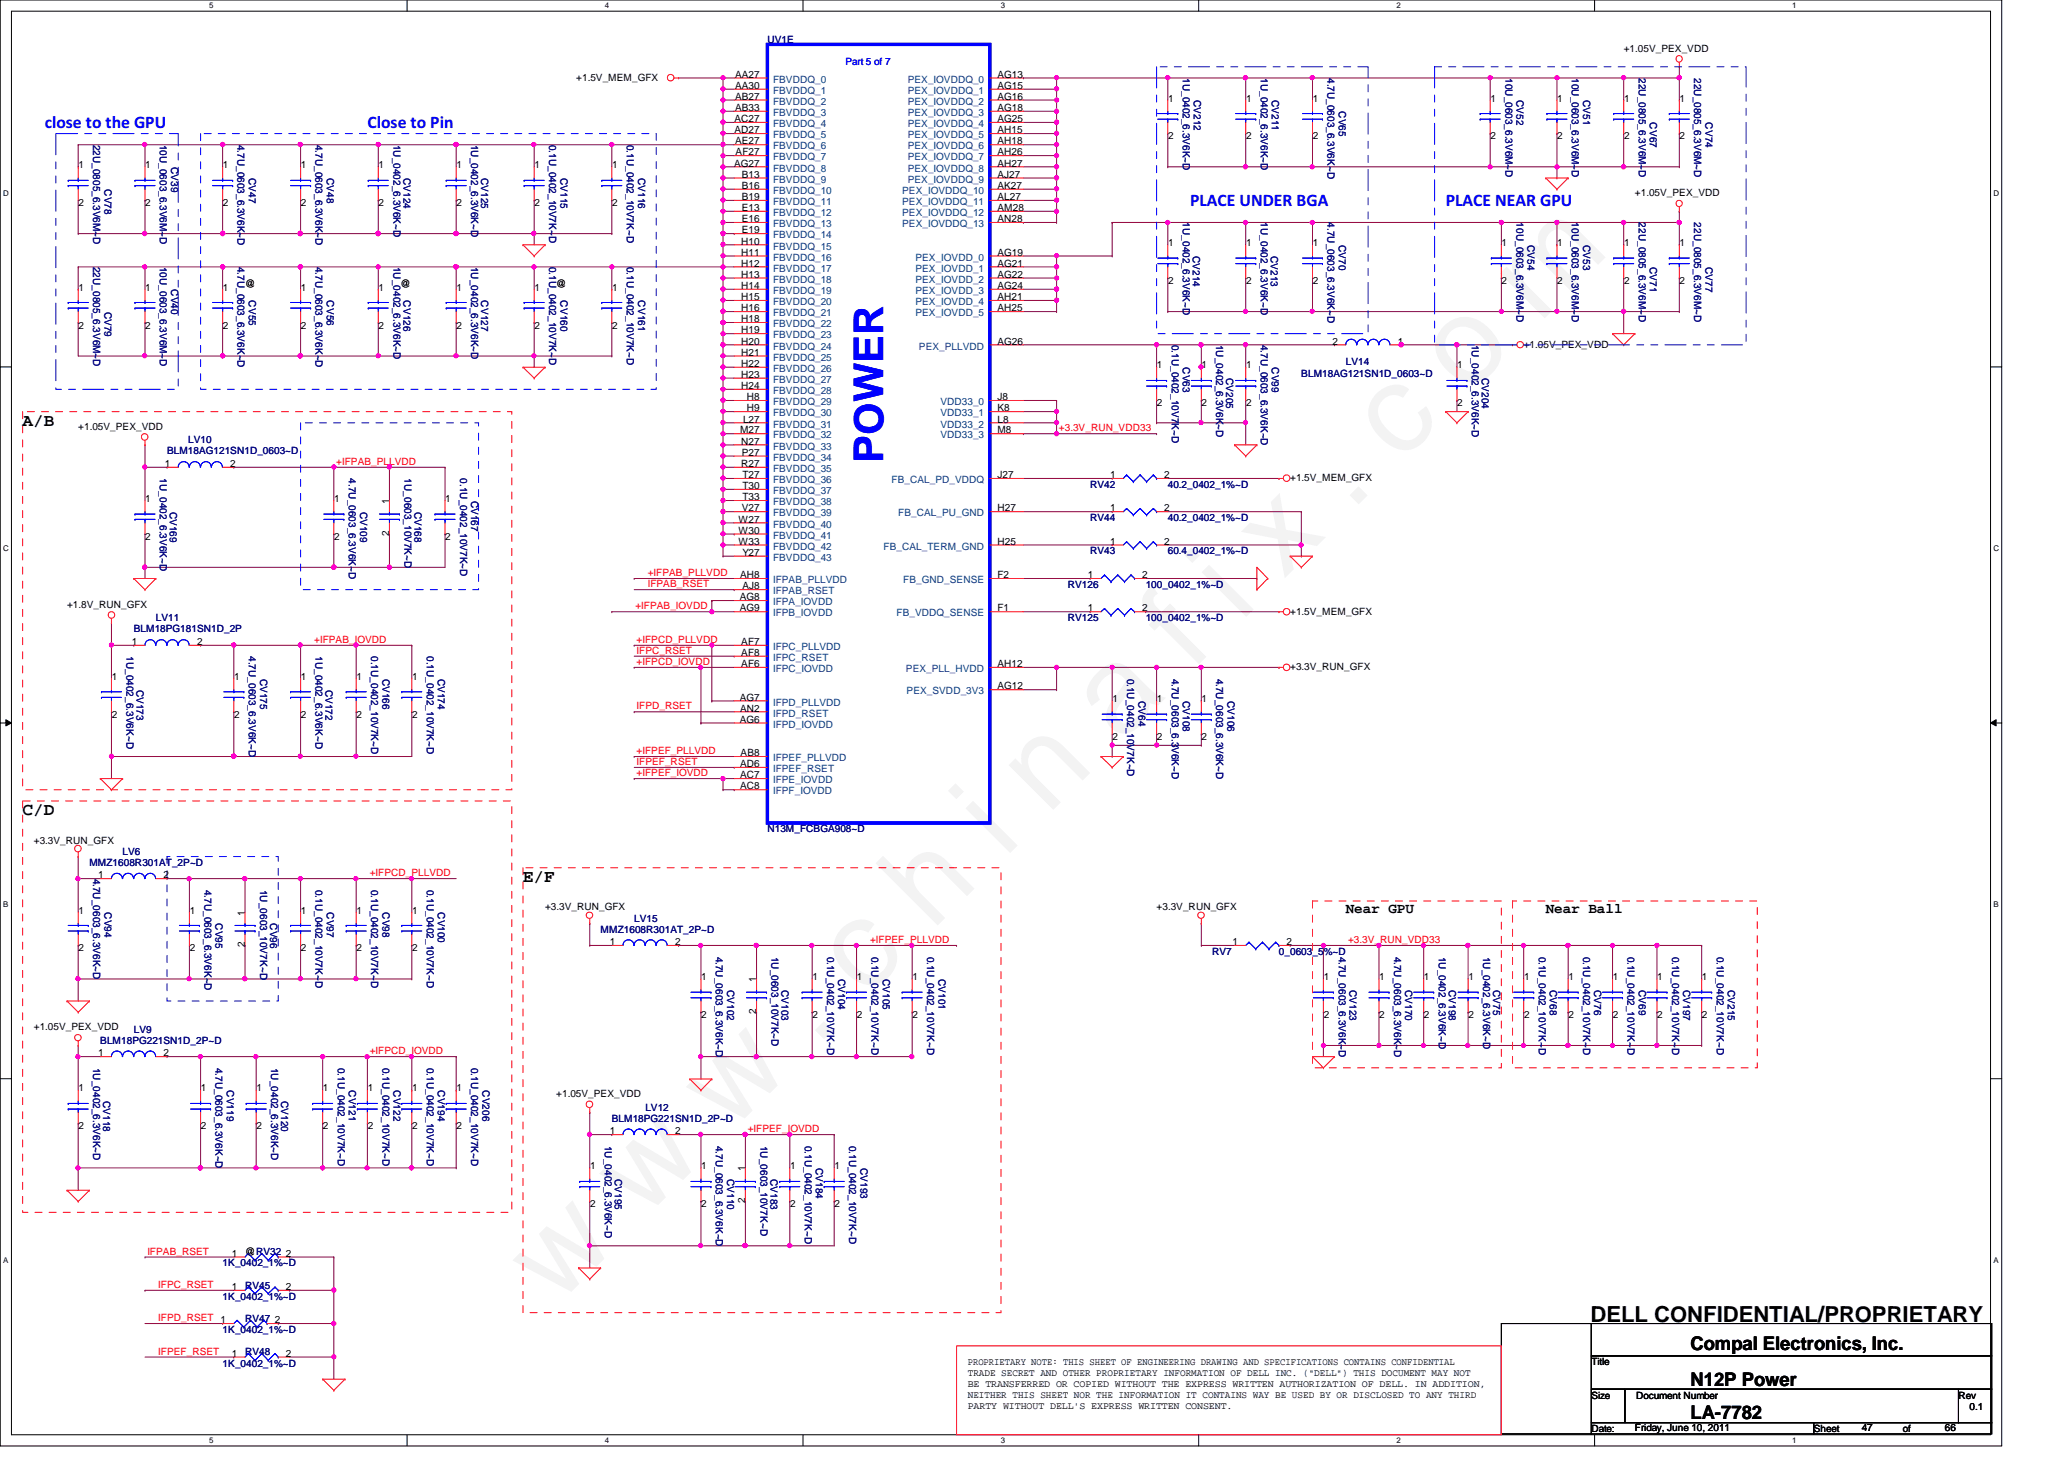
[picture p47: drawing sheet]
<svg xmlns="http://www.w3.org/2000/svg" width="297mm" height="210mm" viewBox="0 0 297 210" stroke-linecap="round" stroke-linejoin="round" font-family="sans-serif">
<defs><g id="words">
<text font-size="17.6" fill="#f0f" x="80.1" y="188" transform="rotate(-45 80.1 188)">w w w . c h i n a f i x . c o m</text>
<text font-size="5.9" fill="#00f" x="127.1" y="66.6" transform="rotate(-90 127.1 66.6)">POWER</text>
<text font-size="3.2" x="228.9" y="190.2">DELL CONFIDENTIAL/PROPRIETARY</text>
<g font-size="2.7">
<text x="243.3" y="194.3">Compal Electronics, Inc.</text>
<text x="243.3" y="199.4">N12P Power</text>
<text x="243.3" y="204.2">LA-7782</text>
</g>
<g font-size="2.5" fill="#00f">
<text x="6.4" y="18.4">close to the GPU</text>
<text x="52.9" y="18.4">Close to Pin</text>
<text x="171.3" y="29.6">PLACE UNDER BGA</text>
<text x="208.1" y="29.6">PLACE NEAR GPU</text>
</g>
<g font-size="2.5">
<text x="3.3" y="61.3">A/B</text>
<text x="3.3" y="117.3">C/D</text>
<text x="75.3" y="126.9">E/F</text>
</g>
<g font-size="2.1">
<text x="193.7" y="131.3">Near GPU</text>
<text x="222.5" y="131.3">Near Ball</text>
</g>
<g font-size="1.4">
<text x="82.9" y="11.6">+1.5V_MEM_GFX</text>
<text x="105.8" y="11.2">AA27</text>
<text x="143.5" y="11.2">AG13</text>
<text x="233.7" y="7.5">+1.05V_PEX_VDD</text>
<text x="105.7" y="17.6">AC27</text>
<text x="105.8" y="12.8">AA30</text>
<text x="105.8" y="14.4">AB27</text>
<text x="105.8" y="16">AB33</text>
<text x="143.5" y="12.8">AG15</text>
<text x="143.5" y="14.4">AG16</text>
<text x="143.5" y="16">AG18</text>
<text x="143.5" y="17.6">AG25</text>
<text x="168.1" y="14.6">1</text>
<text x="179.3" y="14.6">1</text>
<text x="188.9" y="14.6">1</text>
<text x="214.5" y="14.6">1</text>
<text x="224.1" y="14.6">1</text>
<text x="233.7" y="14.6">1</text>
<text x="241.7" y="14.6">1</text>
<text x="105.7" y="24">AG27</text>
<text x="105.7" y="19.2">AD27</text>
<text x="105.8" y="20.8">AE27</text>
<text x="105.9" y="22.4">AF27</text>
<text x="143.5" y="19.2">AH15</text>
<text x="143.5" y="20.8">AH18</text>
<text x="143.5" y="22.4">AH26</text>
<text x="143.5" y="24">AH27</text>
<text x="168.1" y="20.1">2</text>
<text x="179.3" y="20.1">2</text>
<text x="188.9" y="20.1">2</text>
<text x="214.5" y="20.1">2</text>
<text x="224.1" y="20.1">2</text>
<text x="233.7" y="20.1">2</text>
<text x="241.7" y="20.1">2</text>
<text x="11.3" y="24.2">1</text>
<text x="11.3" y="29.7">2</text>
<text x="20.9" y="24.2">1</text>
<text x="20.9" y="29.7">2</text>
<text x="32.1" y="24.2">1</text>
<text x="32.1" y="29.7">2</text>
<text x="43.3" y="24.2">1</text>
<text x="43.3" y="29.7">2</text>
<text x="54.5" y="24.2">1</text>
<text x="54.5" y="29.7">2</text>
<text x="65.7" y="24.2">1</text>
<text x="65.7" y="29.7">2</text>
<text x="76.9" y="24.2">1</text>
<text x="76.9" y="29.7">2</text>
<text x="88.1" y="24.2">1</text>
<text x="88.1" y="29.7">2</text>
<text x="106.8" y="25.6">B13</text>
<text x="106.8" y="27.2">B16</text>
<text x="106.8" y="28.8">B19</text>
<text x="143.5" y="25.6">AJ27</text>
<text x="143.5" y="27.2">AK27</text>
<text x="143.5" y="28.8">AL27</text>
<text x="235.3" y="28.2">+1.05V_PEX_VDD</text>
<text x="106.7" y="35.2">H10</text>
<text x="106.8" y="30.4">E13</text>
<text x="106.8" y="32">E16</text>
<text x="106.8" y="33.6">E19</text>
<text x="143.5" y="30.4">AM28</text>
<text x="143.5" y="32">AN28</text>
<text x="168.1" y="35.4">1</text>
<text x="179.3" y="35.4">1</text>
<text x="188.9" y="35.4">1</text>
<text x="216.1" y="35.4">1</text>
<text x="224.1" y="35.4">1</text>
<text x="233.7" y="35.4">1</text>
<text x="241.7" y="35.4">1</text>
<text x="11.3" y="41.8">1</text>
<text x="20.9" y="41.8">1</text>
<text x="32.1" y="41.8">1</text>
<text x="35.3" y="41.4">@</text>
<text x="43.3" y="41.8">1</text>
<text x="54.5" y="41.8">1</text>
<text x="57.7" y="41.4">@</text>
<text x="65.7" y="41.8">1</text>
<text x="76.9" y="41.8">1</text>
<text x="80" y="41.4">@</text>
<text x="88.1" y="41.8">1</text>
<text x="106.7" y="36.8">H11</text>
<text x="106.7" y="38.4">H12</text>
<text x="106.7" y="40">H13</text>
<text x="106.7" y="41.6">H14</text>
<text x="143.5" y="36.8">AG19</text>
<text x="143.5" y="38.4">AG21</text>
<text x="143.5" y="40">AG22</text>
<text x="143.5" y="41.6">AG24</text>
<text x="168.1" y="40.9">2</text>
<text x="179.3" y="40.9">2</text>
<text x="188.9" y="40.9">2</text>
<text x="216.1" y="40.9">2</text>
<text x="224.1" y="40.9">2</text>
<text x="233.7" y="40.9">2</text>
<text x="241.7" y="40.9">2</text>
<text x="11.3" y="47.3">2</text>
<text x="20.9" y="47.3">2</text>
<text x="32.1" y="47.3">2</text>
<text x="43.3" y="47.3">2</text>
<text x="54.5" y="47.3">2</text>
<text x="65.7" y="47.3">2</text>
<text x="76.9" y="47.3">2</text>
<text x="88.1" y="47.3">2</text>
<text x="106.7" y="43.2">H15</text>
<text x="106.7" y="44.8">H16</text>
<text x="106.7" y="46.4">H18</text>
<text x="106.7" y="48">H19</text>
<text x="143.5" y="43.2">AH21</text>
<text x="143.5" y="44.8">AH25</text>
<text x="106.7" y="49.6">H20</text>
<text x="106.7" y="51.2">H21</text>
<text x="106.7" y="52.8">H22</text>
<text x="143.5" y="49.6">AG26</text>
<text x="166.5" y="53">1</text>
<text x="172.9" y="53">1</text>
<text x="179.3" y="53">1</text>
<text x="191.8" y="49.6">2</text>
<text x="201.2" y="49.6">1</text>
<text x="209.7" y="53">1</text>
<text x="219.3" y="50">+1.05V_PEX_VDD</text>
<text x="106.7" y="54.4">H23</text>
<text x="106.7" y="56">H24</text>
<text x="107.5" y="57.6">H8</text>
<text x="107.5" y="59.2">H9</text>
<text x="143.5" y="57.6">J8</text>
<text x="143.5" y="59.2">K8</text>
<text x="166.5" y="58.5">2</text>
<text x="172.9" y="58.5">2</text>
<text x="179.3" y="58.5">2</text>
<text x="209.7" y="58.5">2</text>
<text x="11.3" y="61.8">+1.05V_PEX_VDD</text>
<text x="106.5" y="62.4">M27</text>
<text x="106.7" y="64">N27</text>
<text x="106.8" y="65.6">P27</text>
<text x="106.9" y="60.8">L27</text>
<text x="143.5" y="60.8">L8</text>
<text x="143.5" y="62.4">M8</text>
<text x="23.7" y="67.2">1</text>
<text x="33.1" y="67.2">2</text>
<text x="106.7" y="67.2">R27</text>
<text x="106.8" y="68.8">T27</text>
<text x="106.8" y="70.4">T30</text>
<text x="106.8" y="72">T33</text>
<text x="143.5" y="68.8">J27</text>
<text x="159.8" y="68.8">1</text>
<text x="167.6" y="68.8">2</text>
<text x="185.7" y="69.2">+1.5V_MEM_GFX</text>
<text x="20.9" y="72.2">1</text>
<text x="20.9" y="77.7">2</text>
<text x="48.1" y="72.2">1</text>
<text x="48.1" y="77.7">2</text>
<text x="56" y="77.1" transform="rotate(-90 56 77.1)">2</text>
<text x="56" y="72.5" transform="rotate(-90 56 72.5)">1</text>
<text x="64.1" y="72.2">1</text>
<text x="64.1" y="77.7">2</text>
<text x="106.3" y="75.2">W27</text>
<text x="106.3" y="76.8">W30</text>
<text x="106.8" y="73.6">V27</text>
<text x="143.5" y="73.6">H27</text>
<text x="159.8" y="73.6">1</text>
<text x="167.6" y="73.6">2</text>
<text x="106.3" y="78.4">W33</text>
<text x="106.5" y="83.2">AH8</text>
<text x="106.8" y="80">Y27</text>
<text x="143.5" y="78.4">H25</text>
<text x="143.5" y="83.2">F2</text>
<text x="156.5" y="83.2">1</text>
<text x="159.8" y="78.4">1</text>
<text x="164.4" y="83.2">2</text>
<text x="167.6" y="78.4">2</text>
<text x="9.6" y="87.5">+1.8V_RUN_GFX</text>
<text x="106.5" y="86.4">AG8</text>
<text x="106.5" y="88">AG9</text>
<text x="106.8" y="84.8">AJ8</text>
<text x="143.5" y="88">F1</text>
<text x="156.5" y="88">1</text>
<text x="164.4" y="88">2</text>
<text x="185.7" y="88.4">+1.5V_MEM_GFX</text>
<text x="19" y="92.8">1</text>
<text x="28.4" y="92.8">2</text>
<text x="106.7" y="96">AF6</text>
<text x="106.7" y="92.8">AF7</text>
<text x="106.7" y="94.4">AF8</text>
<text x="143.5" y="96">AH12</text>
<text x="16.1" y="97.8">1</text>
<text x="33.7" y="97.8">1</text>
<text x="43.3" y="97.8">1</text>
<text x="51.3" y="97.8">1</text>
<text x="59.3" y="97.8">1</text>
<text x="106.5" y="100.8">AG7</text>
<text x="143.5" y="99.2">AG12</text>
<text x="160.1" y="101">1</text>
<text x="166.5" y="101">1</text>
<text x="172.9" y="101">1</text>
<text x="185.7" y="96.4">+3.3V_RUN_GFX</text>
<text x="16.1" y="103.3">2</text>
<text x="33.7" y="103.3">2</text>
<text x="43.3" y="103.3">2</text>
<text x="51.3" y="103.3">2</text>
<text x="59.3" y="103.3">2</text>
<text x="106.5" y="104">AG6</text>
<text x="106.5" y="102.4">AN2</text>
<text x="160.1" y="106.5">2</text>
<text x="166.5" y="106.5">2</text>
<text x="172.9" y="106.5">2</text>
<text x="106.5" y="112">AC7</text>
<text x="106.5" y="110.4">AD6</text>
<text x="106.5" y="113.6">AC8</text>
<text x="106.6" y="108.8">AB8</text>
<text x="4.9" y="121.4">+3.3V_RUN_GFX</text>
<text x="11.3" y="131.4">1</text>
<text x="14.1" y="126.4">1</text>
<text x="23.5" y="126.4">2</text>
<text x="27.3" y="131.4">1</text>
<text x="35.2" y="131.7" transform="rotate(-90 35.2 131.7)">1</text>
<text x="43.3" y="131.4">1</text>
<text x="51.3" y="131.4">1</text>
<text x="59.3" y="131.4">1</text>
<text x="78.4" y="131">+3.3V_RUN_GFX</text>
<text x="166.5" y="131">+3.3V_RUN_GFX</text>
<text x="11.3" y="136.9">2</text>
<text x="27.3" y="136.9">2</text>
<text x="35.2" y="136.3" transform="rotate(-90 35.2 136.3)">2</text>
<text x="43.3" y="136.9">2</text>
<text x="51.3" y="136.9">2</text>
<text x="59.3" y="136.9">2</text>
<text x="87.8" y="136">1</text>
<text x="97.2" y="136">2</text>
<text x="177.4" y="136">1</text>
<text x="185.2" y="136">2</text>
<text x="100.9" y="141">1</text>
<text x="108.8" y="141.3" transform="rotate(-90 108.8 141.3)">1</text>
<text x="116.9" y="141">1</text>
<text x="123.3" y="141">1</text>
<text x="131.3" y="141">1</text>
<text x="190.5" y="141">1</text>
<text x="198.5" y="141">1</text>
<text x="204.9" y="141">1</text>
<text x="211.3" y="141">1</text>
<text x="219.3" y="141">1</text>
<text x="225.7" y="141">1</text>
<text x="232.1" y="141">1</text>
<text x="238.5" y="141">1</text>
<text x="244.9" y="141">1</text>
<text x="4.9" y="148.3">+1.05V_PEX_VDD</text>
<text x="100.9" y="146.5">2</text>
<text x="108.8" y="145.9" transform="rotate(-90 108.8 145.9)">2</text>
<text x="116.9" y="146.5">2</text>
<text x="123.3" y="146.5">2</text>
<text x="131.3" y="146.5">2</text>
<text x="190.5" y="146.5">2</text>
<text x="198.5" y="146.5">2</text>
<text x="204.9" y="146.5">2</text>
<text x="211.3" y="146.5">2</text>
<text x="219.3" y="146.5">2</text>
<text x="225.7" y="146.5">2</text>
<text x="232.1" y="146.5">2</text>
<text x="238.5" y="146.5">2</text>
<text x="244.9" y="146.5">2</text>
<text x="14.1" y="152">1</text>
<text x="23.5" y="152">2</text>
<text x="11.3" y="157">1</text>
<text x="28.9" y="157">1</text>
<text x="36.9" y="157">1</text>
<text x="46.5" y="157">1</text>
<text x="52.9" y="157">1</text>
<text x="59.3" y="157">1</text>
<text x="65.7" y="157">1</text>
<text x="80" y="157.9">+1.05V_PEX_VDD</text>
<text x="11.3" y="162.5">2</text>
<text x="28.9" y="162.5">2</text>
<text x="36.9" y="162.5">2</text>
<text x="46.5" y="162.5">2</text>
<text x="52.9" y="162.5">2</text>
<text x="59.3" y="162.5">2</text>
<text x="65.7" y="162.5">2</text>
<text x="87.8" y="163.2">1</text>
<text x="97.2" y="163.2">2</text>
<text x="84.9" y="168.2">1</text>
<text x="84.9" y="173.7">2</text>
<text x="100.9" y="168.2">1</text>
<text x="100.9" y="173.7">2</text>
<text x="107.2" y="173.1" transform="rotate(-90 107.2 173.1)">2</text>
<text x="107.2" y="168.5" transform="rotate(-90 107.2 168.5)">1</text>
<text x="113.7" y="168.2">1</text>
<text x="113.7" y="173.7">2</text>
<text x="120.1" y="168.2">1</text>
<text x="120.1" y="173.7">2</text>
<text x="33.4" y="185.6">1</text>
<text x="33.4" y="180.8">1</text>
<text x="35.3" y="180.6">@RV32</text>
<text x="41.1" y="185.6">2</text>
<text x="41.1" y="180.8">2</text>
<text x="39.5" y="190.4">2</text>
<text x="33.4" y="195.2">1</text>
<text x="41.1" y="195.2">2</text>
<text x="139.3" y="196.4">PROPRIETARY NOTE: THIS SHEET OF ENGINEERING DRAWING AND SPECIFICATIONS CONTAINS CONFIDENTIAL</text>
<text x="139.3" y="198">TRADE SECRET AND OTHER PROPRIETARY INFORMATION OF DELL INC. (&quot;DELL&quot;) THIS DOCUMENT MAY NOT</text>
<text x="229" y="196.4">Title</text>
<text x="139.3" y="199.6">BE TRANSFERRED OR COPIED WITHOUT THE EXPRESS WRITTEN AUTHORIZATION OF DELL. IN ADDITION,</text>
<text x="139.3" y="201.1">NEITHER THIS SHEET NOR THE INFORMATION IT CONTAINS WAY BE USED BY OR DISCLOSED TO ANY THIRD</text>
<text x="139.3" y="202.7">PARTY WITHOUT DELL'S EXPRESS WRITTEN CONSENT.</text>
<text x="229" y="201.2">Size</text>
<text x="235.5" y="201.2">Document Number</text>
<text x="281.9" y="201.2">Rev</text>
<text x="283.5" y="202.8">0.1</text>
<text x="229" y="206">Date:</text>
<text x="235.3" y="205.9">Friday, June 10, 2011</text>
<text x="261" y="206">Sheet</text>
<text x="267.9" y="205.9">47</text>
<text x="273.9" y="206">of</text>
<text x="279.9" y="205.9">66</text>
</g>
<g font-size="1.4" fill="#000080">
<text x="110.4" y="6.2">UV1E</text>
<text x="170.2" y="11.2" transform="rotate(90 170.2 11.2)">1U_0402_6.3V6K~D</text>
<text x="181.4" y="11.2" transform="rotate(90 181.4 11.2)">1U_0402_6.3V6K~D</text>
<text x="191" y="11.2" transform="rotate(90 191 11.2)">4.7U_0603_6.3V6K~D</text>
<text x="216.7" y="11.2" transform="rotate(90 216.7 11.2)">10U_0603_6.3V6M~D</text>
<text x="226.2" y="11.2" transform="rotate(90 226.2 11.2)">10U_0603_6.3V6M~D</text>
<text x="235.8" y="11.2" transform="rotate(90 235.8 11.2)">22U_0805_6.3V6M~D</text>
<text x="243.8" y="11.2" transform="rotate(90 243.8 11.2)">22U_0805_6.3V6M~D</text>
<text x="171.8" y="14.4" transform="rotate(90 171.8 14.4)">CV212</text>
<text x="183" y="14.4" transform="rotate(90 183 14.4)">CV211</text>
<text x="192.7" y="16" transform="rotate(90 192.7 16)">CV65</text>
<text x="218.2" y="14.4" transform="rotate(90 218.2 14.4)">CV52</text>
<text x="227.8" y="14.4" transform="rotate(90 227.8 14.4)">CV51</text>
<text x="237.4" y="17.6" transform="rotate(90 237.4 17.6)">CV67</text>
<text x="245.4" y="17.6" transform="rotate(90 245.4 17.6)">CV74</text>
<text x="13.4" y="20.8" transform="rotate(90 13.4 20.8)">22U_0805_6.3V6M~D</text>
<text x="23" y="20.8" transform="rotate(90 23 20.8)">10U_0603_6.3V6M~D</text>
<text x="34.2" y="20.8" transform="rotate(90 34.2 20.8)">4.7U_0603_6.3V6K~D</text>
<text x="45.4" y="20.8" transform="rotate(90 45.4 20.8)">4.7U_0603_6.3V6K~D</text>
<text x="56.6" y="20.8" transform="rotate(90 56.6 20.8)">1U_0402_6.3V6K~D</text>
<text x="67.8" y="20.8" transform="rotate(90 67.8 20.8)">1U_0402_6.3V6K~D</text>
<text x="79" y="20.8" transform="rotate(90 79 20.8)">0.1U_0402_10V7K~D</text>
<text x="90.2" y="20.8" transform="rotate(90 90.2 20.8)">0.1U_0402_10V7K~D</text>
<text x="15" y="27.2" transform="rotate(90 15 27.2)">CV78</text>
<text x="24.6" y="24" transform="rotate(90 24.6 24)">CV39</text>
<text x="35.8" y="25.6" transform="rotate(90 35.8 25.6)">CV47</text>
<text x="47" y="25.6" transform="rotate(90 47 25.6)">CV48</text>
<text x="58.1" y="25.6" transform="rotate(90 58.1 25.6)">CV124</text>
<text x="69.3" y="25.6" transform="rotate(90 69.3 25.6)">CV125</text>
<text x="80.6" y="25.6" transform="rotate(90 80.6 25.6)">CV115</text>
<text x="91.8" y="25.6" transform="rotate(90 91.8 25.6)">CV116</text>
<text x="170.2" y="32" transform="rotate(90 170.2 32)">1U_0402_6.3V6K~D</text>
<text x="181.4" y="32" transform="rotate(90 181.4 32)">1U_0402_6.3V6K~D</text>
<text x="191" y="32" transform="rotate(90 191 32)">4.7U_0603_6.3V6K~D</text>
<text x="192.7" y="35.2" transform="rotate(90 192.7 35.2)">CV70</text>
<text x="218.2" y="32" transform="rotate(90 218.2 32)">10U_0603_6.3V6M~D</text>
<text x="219.8" y="35.2" transform="rotate(90 219.8 35.2)">CV54</text>
<text x="226.2" y="32" transform="rotate(90 226.2 32)">10U_0603_6.3V6M~D</text>
<text x="227.8" y="35.2" transform="rotate(90 227.8 35.2)">CV53</text>
<text x="235.8" y="32" transform="rotate(90 235.8 32)">22U_0805_6.3V6M~D</text>
<text x="243.8" y="32" transform="rotate(90 243.8 32)">22U_0805_6.3V6M~D</text>
<text x="13.4" y="38.4" transform="rotate(90 13.4 38.4)">22U_0805_6.3V6M~D</text>
<text x="23" y="38.4" transform="rotate(90 23 38.4)">10U_0603_6.3V6M~D</text>
<text x="24.6" y="41.6" transform="rotate(90 24.6 41.6)">CV40</text>
<text x="34.2" y="38.4" transform="rotate(90 34.2 38.4)">4.7U_0603_6.3V6K~D</text>
<text x="45.4" y="38.4" transform="rotate(90 45.4 38.4)">4.7U_0603_6.3V6K~D</text>
<text x="56.6" y="38.4" transform="rotate(90 56.6 38.4)">1U_0402_6.3V6K~D</text>
<text x="67.8" y="38.4" transform="rotate(90 67.8 38.4)">1U_0402_6.3V6K~D</text>
<text x="79" y="38.4" transform="rotate(90 79 38.4)">0.1U_0402_10V7K~D</text>
<text x="90.2" y="38.4" transform="rotate(90 90.2 38.4)">0.1U_0402_10V7K~D</text>
<text x="171.7" y="36.8" transform="rotate(90 171.7 36.8)">CV214</text>
<text x="182.9" y="36.8" transform="rotate(90 182.9 36.8)">CV213</text>
<text x="237.4" y="38.4" transform="rotate(90 237.4 38.4)">CV71</text>
<text x="245.4" y="38.4" transform="rotate(90 245.4 38.4)">CV77</text>
<text x="15" y="44.8" transform="rotate(90 15 44.8)">CV79</text>
<text x="35.8" y="43.2" transform="rotate(90 35.8 43.2)">CV55</text>
<text x="47" y="43.2" transform="rotate(90 47 43.2)">CV56</text>
<text x="58.1" y="43.2" transform="rotate(90 58.1 43.2)">CV126</text>
<text x="69.3" y="43.2" transform="rotate(90 69.3 43.2)">CV127</text>
<text x="80.6" y="43.2" transform="rotate(90 80.6 43.2)">CV160</text>
<text x="91.8" y="43.2" transform="rotate(90 91.8 43.2)">CV161</text>
<text x="168.7" y="49.6" transform="rotate(90 168.7 49.6)">0.1U_0402_10V7K~D</text>
<text x="170.2" y="52.8" transform="rotate(90 170.2 52.8)">CV63</text>
<text x="175" y="49.6" transform="rotate(90 175 49.6)">1U_0402_6.3V6K~D</text>
<text x="181.4" y="49.6" transform="rotate(90 181.4 49.6)">4.7U_0603_6.3V6K~D</text>
<text x="183" y="52.8" transform="rotate(90 183 52.8)">CV99</text>
<text x="193.7" y="52.6">LV14</text>
<text x="211.8" y="49.6" transform="rotate(90 211.8 49.6)">1U_0402_6.3V6K~D</text>
<text x="176.5" y="54.4" transform="rotate(90 176.5 54.4)">CV205</text>
<text x="187.3" y="54.2">BLM18AG121SN1D_0603~D</text>
<text x="213.3" y="54.4" transform="rotate(90 213.3 54.4)">CV204</text>
<text x="24" y="65.4">BLM18AG121SN1D_0603~D</text>
<text x="27.1" y="63.8">LV10</text>
<text x="23" y="68.8" transform="rotate(90 23 68.8)">1U_0402_6.3V6K~D</text>
<text x="50.2" y="68.8" transform="rotate(90 50.2 68.8)">4.7U_0603_6.3V6K~D</text>
<text x="58.2" y="68.8" transform="rotate(90 58.2 68.8)">1U_0603_10V7K~D</text>
<text x="66.2" y="68.8" transform="rotate(90 66.2 68.8)">0.1U_0402_10V7K~D</text>
<text x="156.9" y="70.2">RV42</text>
<text x="168.1" y="70.2">40.2_0402_1%~D</text>
<text x="24.5" y="73.6" transform="rotate(90 24.5 73.6)">CV169</text>
<text x="51.8" y="73.6" transform="rotate(90 51.8 73.6)">CV109</text>
<text x="59.6" y="73.6" transform="rotate(90 59.6 73.6)">CV168</text>
<text x="67.8" y="72" transform="rotate(90 67.8 72)">CV167</text>
<text x="156.9" y="75">RV44</text>
<text x="168.1" y="75">40.2_0402_1%~D</text>
<text x="156.9" y="79.8">RV43</text>
<text x="168.1" y="79.8">60.4_0402_1%~D</text>
<text x="22.4" y="89.4">LV11</text>
<text x="153.7" y="89.4">RV125</text>
<text x="153.7" y="84.6">RV126</text>
<text x="164.9" y="89.4">100_0402_1%~D</text>
<text x="164.9" y="84.6">100_0402_1%~D</text>
<text x="18.2" y="94.4" transform="rotate(90 18.2 94.4)">1U_0402_6.3V6K~D</text>
<text x="19.3" y="91">BLM18PG181SN1D_2P</text>
<text x="35.8" y="94.4" transform="rotate(90 35.8 94.4)">4.7U_0603_6.3V6K~D</text>
<text x="45.4" y="94.4" transform="rotate(90 45.4 94.4)">1U_0402_6.3V6K~D</text>
<text x="53.4" y="94.4" transform="rotate(90 53.4 94.4)">0.1U_0402_10V7K~D</text>
<text x="61.4" y="94.4" transform="rotate(90 61.4 94.4)">0.1U_0402_10V7K~D</text>
<text x="19.6" y="99.2" transform="rotate(90 19.6 99.2)">CV173</text>
<text x="37.4" y="97.6" transform="rotate(90 37.4 97.6)">CV175</text>
<text x="46.9" y="99.2" transform="rotate(90 46.9 99.2)">CV172</text>
<text x="55" y="97.6" transform="rotate(90 55 97.6)">CV166</text>
<text x="63" y="97.6" transform="rotate(90 63 97.6)">CV174</text>
<text x="162.2" y="97.6" transform="rotate(90 162.2 97.6)">0.1U_0402_10V7K~D</text>
<text x="163.8" y="100.8" transform="rotate(90 163.8 100.8)">CV64</text>
<text x="168.7" y="97.6" transform="rotate(90 168.7 97.6)">4.7U_0603_6.3V6K~D</text>
<text x="170.2" y="100.8" transform="rotate(90 170.2 100.8)">CV108</text>
<text x="175" y="97.6" transform="rotate(90 175 97.6)">4.7U_0603_6.3V6K~D</text>
<text x="176.7" y="100.8" transform="rotate(90 176.7 100.8)">CV106</text>
<text x="110.4" y="119.8">N13M_FCBGA908~D</text>
<text x="12.9" y="124.6">MMZ1608R301AT_2P~D</text>
<text x="17.6" y="123">LV6</text>
<text x="13.4" y="126.4" transform="rotate(90 13.4 126.4)">4.7U_0603_6.3V6K~D</text>
<text x="15" y="131.2" transform="rotate(90 15 131.2)">CV94</text>
<text x="29.4" y="128" transform="rotate(90 29.4 128)">4.7U_0603_6.3V6K~D</text>
<text x="37.4" y="128" transform="rotate(90 37.4 128)">1U_0603_10V7K~D</text>
<text x="45.4" y="128" transform="rotate(90 45.4 128)">0.1U_0402_10V7K~D</text>
<text x="47" y="131.2" transform="rotate(90 47 131.2)">CV97</text>
<text x="53.4" y="128" transform="rotate(90 53.4 128)">0.1U_0402_10V7K~D</text>
<text x="55" y="131.2" transform="rotate(90 55 131.2)">CV98</text>
<text x="61.4" y="128" transform="rotate(90 61.4 128)">0.1U_0402_10V7K~D</text>
<text x="63" y="131.2" transform="rotate(90 63 131.2)">CV100</text>
<text x="31" y="132.8" transform="rotate(90 31 132.8)">CV95</text>
<text x="38.9" y="132.8" transform="rotate(90 38.9 132.8)">CV96</text>
<text x="86.4" y="134.2">MMZ1608R301AT_2P~D</text>
<text x="91.3" y="132.6">LV15</text>
<text x="103" y="137.6" transform="rotate(90 103 137.6)">4.7U_0603_6.3V6K~D</text>
<text x="111" y="137.6" transform="rotate(90 111 137.6)">1U_0603_10V7K~D</text>
<text x="119" y="137.6" transform="rotate(90 119 137.6)">0.1U_0402_10V7K~D</text>
<text x="125.4" y="137.6" transform="rotate(90 125.4 137.6)">0.1U_0402_10V7K~D</text>
<text x="133.4" y="137.6" transform="rotate(90 133.4 137.6)">0.1U_0402_10V7K~D</text>
<text x="174.5" y="137.4">RV7</text>
<text x="184.1" y="137.4">0_0603_5%~D</text>
<text x="192.7" y="137.6" transform="rotate(90 192.7 137.6)">4.7U_0603_6.3V6K~D</text>
<text x="200.7" y="137.6" transform="rotate(90 200.7 137.6)">4.7U_0603_6.3V6K~D</text>
<text x="207" y="137.6" transform="rotate(90 207 137.6)">1U_0402_6.3V6K~D</text>
<text x="213.4" y="137.6" transform="rotate(90 213.4 137.6)">1U_0402_6.3V6K~D</text>
<text x="221.4" y="137.6" transform="rotate(90 221.4 137.6)">0.1U_0402_10V7K~D</text>
<text x="227.8" y="137.6" transform="rotate(90 227.8 137.6)">0.1U_0402_10V7K~D</text>
<text x="234.2" y="137.6" transform="rotate(90 234.2 137.6)">0.1U_0402_10V7K~D</text>
<text x="240.7" y="137.6" transform="rotate(90 240.7 137.6)">0.1U_0402_10V7K~D</text>
<text x="247.1" y="137.6" transform="rotate(90 247.1 137.6)">0.1U_0402_10V7K~D</text>
<text x="104.6" y="142.4" transform="rotate(90 104.6 142.4)">CV102</text>
<text x="112.5" y="142.4" transform="rotate(90 112.5 142.4)">CV103</text>
<text x="120.6" y="140.8" transform="rotate(90 120.6 140.8)">CV104</text>
<text x="127" y="140.8" transform="rotate(90 127 140.8)">CV105</text>
<text x="135" y="140.8" transform="rotate(90 135 140.8)">CV101</text>
<text x="194.2" y="142.4" transform="rotate(90 194.2 142.4)">CV123</text>
<text x="202.2" y="142.4" transform="rotate(90 202.2 142.4)">CV170</text>
<text x="208.5" y="142.4" transform="rotate(90 208.5 142.4)">CV198</text>
<text x="214.9" y="142.4" transform="rotate(90 214.9 142.4)">CV75</text>
<text x="223.1" y="142.4" transform="rotate(90 223.1 142.4)">CV68</text>
<text x="229.4" y="142.4" transform="rotate(90 229.4 142.4)">CV76</text>
<text x="235.8" y="142.4" transform="rotate(90 235.8 142.4)">CV69</text>
<text x="242.2" y="142.4" transform="rotate(90 242.2 142.4)">CV197</text>
<text x="248.7" y="142.4" transform="rotate(90 248.7 142.4)">CV215</text>
<text x="19.3" y="148.6">LV9</text>
<text x="13.4" y="153.6" transform="rotate(90 13.4 153.6)">1U_0402_6.3V6K~D</text>
<text x="14.4" y="150.2">BLM18PG221SN1D_2P~D</text>
<text x="31" y="153.6" transform="rotate(90 31 153.6)">4.7U_0603_6.3V6K~D</text>
<text x="39" y="153.6" transform="rotate(90 39 153.6)">1U_0402_6.3V6K~D</text>
<text x="48.6" y="153.6" transform="rotate(90 48.6 153.6)">0.1U_0402_10V7K~D</text>
<text x="55" y="153.6" transform="rotate(90 55 153.6)">0.1U_0402_10V7K~D</text>
<text x="61.4" y="153.6" transform="rotate(90 61.4 153.6)">0.1U_0402_10V7K~D</text>
<text x="67.8" y="153.6" transform="rotate(90 67.8 153.6)">0.1U_0402_10V7K~D</text>
<text x="14.9" y="158.4" transform="rotate(90 14.9 158.4)">CV118</text>
<text x="32.6" y="156.8" transform="rotate(90 32.6 156.8)">CV119</text>
<text x="40.5" y="158.4" transform="rotate(90 40.5 158.4)">CV120</text>
<text x="50.2" y="156.8" transform="rotate(90 50.2 156.8)">CV121</text>
<text x="56.6" y="156.8" transform="rotate(90 56.6 156.8)">CV122</text>
<text x="63" y="156.8" transform="rotate(90 63 156.8)">CV194</text>
<text x="69.4" y="156.8" transform="rotate(90 69.4 156.8)">CV206</text>
<text x="88.1" y="161.4">BLM18PG221SN1D_2P~D</text>
<text x="92.9" y="159.8">LV12</text>
<text x="87" y="164.8" transform="rotate(90 87 164.8)">1U_0402_6.3V6K~D</text>
<text x="103" y="164.8" transform="rotate(90 103 164.8)">4.7U_0603_6.3V6K~D</text>
<text x="109.4" y="164.8" transform="rotate(90 109.4 164.8)">1U_0603_10V7K~D</text>
<text x="115.8" y="164.8" transform="rotate(90 115.8 164.8)">0.1U_0402_10V7K~D</text>
<text x="122.2" y="164.8" transform="rotate(90 122.2 164.8)">0.1U_0402_10V7K~D</text>
<text x="88.5" y="169.6" transform="rotate(90 88.5 169.6)">CV195</text>
<text x="104.6" y="169.6" transform="rotate(90 104.6 169.6)">CV110</text>
<text x="110.9" y="169.6" transform="rotate(90 110.9 169.6)">CV183</text>
<text x="117.4" y="168" transform="rotate(90 117.4 168)">CV184</text>
<text x="123.8" y="168" transform="rotate(90 123.8 168)">CV193</text>
<text x="32" y="182.2">1K_0402_1%~D</text>
<text x="35.3" y="185.4">RV45</text>
<text x="32" y="187">1K_0402_1%~D</text>
<text x="32" y="191.8">1K_0402_1%~D</text>
<text x="35.3" y="190.2">RV47</text>
<text x="32" y="196.6">1K_0402_1%~D</text>
<text x="35.3" y="195">RV48</text>
</g>
<g font-size="1.4" fill="#004080">
<text x="111.2" y="11.9">FBVDDQ_0</text>
<text x="130.6" y="11.9">PEX_IOVDDQ_0</text>
<text x="111.2" y="13.5">FBVDDQ_1</text>
<text x="111.2" y="15.1">FBVDDQ_2</text>
<text x="111.2" y="16.7">FBVDDQ_3</text>
<text x="130.6" y="13.5">PEX_IOVDDQ_1</text>
<text x="130.6" y="15.1">PEX_IOVDDQ_2</text>
<text x="130.6" y="16.7">PEX_IOVDDQ_3</text>
<text x="111.2" y="18.3">FBVDDQ_4</text>
<text x="111.2" y="19.9">FBVDDQ_5</text>
<text x="111.2" y="23.1">FBVDDQ_7</text>
<text x="111.2" y="21.5">FBVDDQ_6</text>
<text x="130.6" y="18.3">PEX_IOVDDQ_4</text>
<text x="130.6" y="19.9">PEX_IOVDDQ_5</text>
<text x="130.6" y="21.5">PEX_IOVDDQ_6</text>
<text x="130.6" y="23.1">PEX_IOVDDQ_7</text>
<text x="111.2" y="24.7">FBVDDQ_8</text>
<text x="111.2" y="26.3">FBVDDQ_9</text>
<text x="111.2" y="27.9">FBVDDQ_10</text>
<text x="111.2" y="29.5">FBVDDQ_11</text>
<text x="129.8" y="27.9">PEX_IOVDDQ_10</text>
<text x="129.8" y="29.5">PEX_IOVDDQ_11</text>
<text x="130.6" y="24.7">PEX_IOVDDQ_8</text>
<text x="130.6" y="26.3">PEX_IOVDDQ_9</text>
<text x="111.2" y="31.1">FBVDDQ_12</text>
<text x="111.2" y="32.7">FBVDDQ_13</text>
<text x="111.2" y="34.3">FBVDDQ_14</text>
<text x="111.2" y="35.9">FBVDDQ_15</text>
<text x="129.8" y="31.1">PEX_IOVDDQ_12</text>
<text x="129.8" y="32.7">PEX_IOVDDQ_13</text>
<text x="111.2" y="37.5">FBVDDQ_16</text>
<text x="111.2" y="39.1">FBVDDQ_17</text>
<text x="111.2" y="40.7">FBVDDQ_18</text>
<text x="131.7" y="37.5">PEX_IOVDD_0</text>
<text x="131.7" y="39.1">PEX_IOVDD_1</text>
<text x="131.7" y="40.7">PEX_IOVDD_2</text>
<text x="111.2" y="42.3">FBVDDQ_19</text>
<text x="111.2" y="43.9">FBVDDQ_20</text>
<text x="111.2" y="45.5">FBVDDQ_21</text>
<text x="111.2" y="47.1">FBVDDQ_22</text>
<text x="131.7" y="42.3">PEX_IOVDD_3</text>
<text x="131.7" y="43.9">PEX_IOVDD_4</text>
<text x="131.7" y="45.5">PEX_IOVDD_5</text>
<text x="111.2" y="48.7">FBVDDQ_23</text>
<text x="111.2" y="50.3">FBVDDQ_24</text>
<text x="111.2" y="51.9">FBVDDQ_25</text>
<text x="111.2" y="53.5">FBVDDQ_26</text>
<text x="132.2" y="50.3">PEX_PLLVDD</text>
<text x="111.2" y="55.1">FBVDDQ_27</text>
<text x="111.2" y="56.7">FBVDDQ_28</text>
<text x="111.2" y="58.3">FBVDDQ_29</text>
<text x="111.2" y="59.9">FBVDDQ_30</text>
<text x="135.3" y="58.3">VDD33_0</text>
<text x="135.3" y="59.9">VDD33_1</text>
<text x="111.2" y="61.5">FBVDDQ_31</text>
<text x="111.2" y="63.1">FBVDDQ_32</text>
<text x="111.2" y="64.7">FBVDDQ_33</text>
<text x="135.3" y="61.5">VDD33_2</text>
<text x="135.3" y="63.1">VDD33_3</text>
<text x="111.2" y="66.3">FBVDDQ_34</text>
<text x="111.2" y="67.9">FBVDDQ_35</text>
<text x="111.2" y="69.5">FBVDDQ_36</text>
<text x="111.2" y="71.1">FBVDDQ_37</text>
<text x="128.3" y="69.5">FB_CAL_PD_VDDQ</text>
<text x="111.2" y="72.7">FBVDDQ_38</text>
<text x="111.2" y="74.3">FBVDDQ_39</text>
<text x="111.2" y="75.9">FBVDDQ_40</text>
<text x="111.2" y="77.5">FBVDDQ_41</text>
<text x="129.3" y="74.3">FB_CAL_PU_GND</text>
<text x="111.2" y="83.9">IFPAB_PLLVDD</text>
<text x="111.2" y="79.1">FBVDDQ_42</text>
<text x="111.2" y="80.7">FBVDDQ_43</text>
<text x="127.2" y="79.1">FB_CAL_TERM_GND</text>
<text x="130" y="83.9">FB_GND_SENSE</text>
<text x="111.2" y="87.1">IFPA_IOVDD</text>
<text x="111.2" y="88.7">IFPB_IOVDD</text>
<text x="111.2" y="85.5">IFPAB_RSET</text>
<text x="129" y="88.7">FB_VDDQ_SENSE</text>
<text x="111.2" y="93.5">IFPC_PLLVDD</text>
<text x="111.2" y="95.1">IFPC_RSET</text>
<text x="111.2" y="96.7">IFPC_IOVDD</text>
<text x="111.2" y="101.5">IFPD_PLLVDD</text>
<text x="130.4" y="96.7">PEX_PLL_HVDD</text>
<text x="130.5" y="99.9">PEX_SVDD_3V3</text>
<text x="111.2" y="104.7">IFPD_IOVDD</text>
<text x="111.2" y="103.1">IFPD_RSET</text>
<text x="111.2" y="112.7">IFPE_IOVDD</text>
<text x="111.2" y="109.5">IFPEF_PLLVDD</text>
<text x="111.2" y="111.1">IFPEF_RSET</text>
<text x="111.2" y="114.3">IFPF_IOVDD</text>
</g>
<text font-size="1.4" fill="#00f" x="121.7" y="9.4">Part 5 of 7</text>
<g font-size="1.4" fill="#f00">
<text x="152.4" y="62.1">+3.3V_RUN_VDD33</text>
<text x="48.4" y="66.9">+IFPAB_PLLVDD</text>
<text x="93.2" y="82.9">+IFPAB_PLLVDD</text>
<text x="91.4" y="87.7">+IFPAB_IOVDD</text>
<text x="93.2" y="84.5">IFPAB_RSET</text>
<text x="45.2" y="92.5">+IFPAB_IOVDD</text>
<text x="91.6" y="94.1">IFPC_RSET</text>
<text x="91.6" y="92.5">+IFPCD_PLLVDD</text>
<text x="91.6" y="95.7">+IFPCD_IOVDD</text>
<text x="91.6" y="102.1">IFPD_RSET</text>
<text x="91.6" y="108.5">+IFPEF_PLLVDD</text>
<text x="91.6" y="110.1">IFPEF_RSET</text>
<text x="91.6" y="111.7">+IFPEF_IOVDD</text>
<text x="53.2" y="126.1">+IFPCD_PLLVDD</text>
<text x="125.2" y="135.7">+IFPEF_PLLVDD</text>
<text x="194" y="135.7">+3.3V_RUN_VDD33</text>
<text x="53.2" y="151.7">+IFPCD_IOVDD</text>
<text x="107.6" y="162.9">+IFPEF_IOVDD</text>
<text x="21.2" y="180.5">IFPAB_RSET</text>
<text x="22.8" y="185.3">IFPC_RSET</text>
<text x="22.8" y="190.1">IFPD_RSET 1</text>
<text x="22.8" y="194.9">IFPEF_RSET</text>
</g>
<g font-size="1.1">
<text x="30.1" y="1.1">5</text>
<text x="87" y="1.1">4</text>
<text x="144" y="1.1">3</text>
<text x="201" y="1.1">2</text>
<text x="257.9" y="1.1">1</text>
<text x=".5" y="28.2">D</text>
<text x="286.9" y="28.2">D</text>
<text x=".5" y="79.3">C</text>
<text x="286.9" y="79.3">C</text>
<text x=".5" y="130.6">B</text>
<text x="286.9" y="130.6">B</text>
<text x=".5" y="181.7">A</text>
<text x="286.9" y="181.7">A</text>
<text x="30.1" y="207.6">5</text>
<text x="87" y="207.6">4</text>
<text x="144" y="207.6">3</text>
<text x="201" y="207.6">2</text>
<text x="257.9" y="207.6">1</text>
</g>
</g></defs>
<path d="M0 0h288.1v208h-288.1zM1.6 1.6h284.9v204.8h-284.9z" fill="none" stroke="#000" stroke-width=".14"/>
<g fill="#fff">
<path d="M30.1 .2h.6v1.2h-.6z"/>
<path d="M30.1 206.6h.6v1.2h-.6z"/>
</g>
<path d="M58.6 0v1.6M58.6 206.4v1.6" fill="none" stroke="#000" stroke-width=".14"/>
<g fill="#fff">
<path d="M87 .2h.6v1.2h-.6z"/>
<path d="M87 206.6h.6v1.2h-.6z"/>
</g>
<path d="M115.6 0v1.6M115.6 206.4v1.6" fill="none" stroke="#000" stroke-width=".14"/>
<g fill="#fff">
<path d="M144 .2h.6v1.2h-.6z"/>
<path d="M144 206.6h.6v1.2h-.6z"/>
</g>
<path d="M172.5 0v1.6M172.5 206.4v1.6" fill="none" stroke="#000" stroke-width=".14"/>
<g fill="#fff">
<path d="M201 .2h.5v1.2h-.5z"/>
<path d="M201 206.6h.5v1.2h-.5z"/>
</g>
<path d="M229.5 0v1.6M229.5 206.4v1.6" fill="none" stroke="#000" stroke-width=".14"/>
<g fill="#fff">
<path d="M257.9 .2h.6v1.2h-.6z"/>
<path d="M257.9 206.6h.6v1.2h-.6z"/>
<path d="M.5 27.2h.7v1.2h-.7z"/>
<path d="M286.9 27.2h.8v1.2h-.8z"/>
<path d="M.5 78.4h.7v1.1h-.7z"/>
<path d="M286.9 78.4h.8v1.1h-.8z"/>
</g>
<path d="M0 52.8h1.6M286.5 52.8h1.6" fill="none" stroke="#000" stroke-width=".14"/>
<g fill="#fff">
<path d="M.5 129.6h.7v1.2h-.7z"/>
<path d="M286.9 129.6h.7v1.2h-.7z"/>
</g>
<path d="M0 104h1.6M.8 103.5l.8 .5-.8 .4zM286.5 104l.8-.5v.9zM286.5 104h1.6" fill="none" stroke="#000" stroke-width=".14"/>
<path d="M.8 103.5l.8 .5-.8 .4zM286.5 104l.8-.5v.9z" fill="#000"/>
<g fill="#fff">
<path d="M.5 180.8h.7v1.1h-.7z"/>
<path d="M286.9 180.8h.7v1.1h-.7z"/>
</g>
<path d="M0 155.2h1.6M286.5 155.2h1.6" fill="none" stroke="#000" stroke-width=".14"/>
<path d="M104.1 17.6h.1M104.1 19.2h.1M104.1 17.6v3.2" fill="none" stroke="#800040" stroke-width=".14"/>
<circle cx="104.1" cy="19.2" r=".3" fill="#f0f"/>
<circle cx="104.1" cy="19.2" r=".3" fill="none" stroke="#f0f" stroke-width=".14"/>
<path d="M104.1 20.8h.1M104.1 20.8v1.6" fill="none" stroke="#800040" stroke-width=".14"/>
<circle cx="104.1" cy="20.8" r=".3" fill="#f0f"/>
<circle cx="104.1" cy="20.8" r=".3" fill="none" stroke="#f0f" stroke-width=".14"/>
<path d="M104.1 22.4h.1M104.1 22.4v1.6" fill="none" stroke="#800040" stroke-width=".14"/>
<circle cx="104.1" cy="22.4" r=".3" fill="#f0f"/>
<circle cx="104.1" cy="22.4" r=".3" fill="none" stroke="#f0f" stroke-width=".14"/>
<path d="M104.1 24h.1M104.1 24v1.6" fill="none" stroke="#800040" stroke-width=".14"/>
<circle cx="104.1" cy="24" r=".3" fill="#f0f"/>
<circle cx="104.1" cy="24" r=".3" fill="none" stroke="#f0f" stroke-width=".14"/>
<path d="M104.1 14.4h.1M104.1 14.4v1.6" fill="none" stroke="#800040" stroke-width=".14"/>
<circle cx="104.1" cy="14.4" r=".3" fill="#f0f"/>
<circle cx="104.1" cy="14.4" r=".3" fill="none" stroke="#f0f" stroke-width=".14"/>
<path d="M104.1 16h.1M104.1 16v1.6" fill="none" stroke="#800040" stroke-width=".14"/>
<circle cx="104.1" cy="16" r=".3" fill="#f0f"/>
<circle cx="104.1" cy="16" r=".3" fill="none" stroke="#f0f" stroke-width=".14"/>
<path d="M104.1 11.2h.1M104.1 12.8h.1M104.1 11.2v3.2" fill="none" stroke="#800040" stroke-width=".14"/>
<circle cx="104.1" cy="12.8" r=".3" fill="#f0f"/>
<circle cx="104.1" cy="12.8" r=".3" fill="none" stroke="#f0f" stroke-width=".14"/>
<path d="M59.3 126.4h.1M59.3 126.4h6.4" fill="none" stroke="#800040" stroke-width=".14"/>
<circle cx="59.2" cy="126.4" r=".3" fill="#f0f"/>
<circle cx="59.2" cy="126.4" r=".3" fill="none" stroke="#f0f" stroke-width=".14"/>
<path d="M20.9 38.4h.1M20.9 38.4h11.1" fill="none" stroke="#800040" stroke-width=".14"/>
<circle cx="32" cy="38.4" r=".3" fill="#f0f"/>
<circle cx="32" cy="38.4" r=".3" fill="none" stroke="#f0f" stroke-width=".14"/>
<path d="M20.9 38.4h.1M20.9 38.4v3.2M65.7 38.4h.1M65.7 38.4h11.2" fill="none" stroke="#800040" stroke-width=".14"/>
<circle cx="65.6" cy="38.4" r=".31" fill="#f0f"/>
<circle cx="65.6" cy="38.4" r=".31" fill="none" stroke="#f0f" stroke-width=".14"/>
<path d="M32 38.4h.1M32 38.4v3.2M32 38.4h11.3" fill="none" stroke="#800040" stroke-width=".14"/>
<circle cx="43.2" cy="38.4" r=".3" fill="#f0f"/>
<circle cx="43.2" cy="38.4" r=".3" fill="none" stroke="#f0f" stroke-width=".14"/>
<circle cx="32" cy="38.4" r=".3" fill="#f0f"/>
<circle cx="32" cy="38.4" r=".3" fill="none" stroke="#f0f" stroke-width=".14"/>
<path d="M54.4 38.4h.1M54.4 38.4h11.3" fill="none" stroke="#800040" stroke-width=".14"/>
<circle cx="65.6" cy="38.4" r=".31" fill="#f0f"/>
<circle cx="65.6" cy="38.4" r=".31" fill="none" stroke="#f0f" stroke-width=".14"/>
<path d="M43.3 38.4h.1M43.3 38.4v3.2M65.7 38.4h.1M65.7 38.4v3.2M20.9 46.4h.1M20.9 46.4v4.8M32 51.2h.1M32 51.2h11.3" fill="none" stroke="#800040" stroke-width=".14"/>
<circle cx="43.2" cy="51.2" r=".3" fill="#f0f"/>
<circle cx="43.2" cy="51.2" r=".3" fill="none" stroke="#f0f" stroke-width=".14"/>
<circle cx="32" cy="51.2" r=".3" fill="#f0f"/>
<circle cx="32" cy="51.2" r=".3" fill="none" stroke="#f0f" stroke-width=".14"/>
<path d="M43.3 46.4h.1M43.3 46.4v4.8" fill="none" stroke="#800040" stroke-width=".14"/>
<circle cx="43.2" cy="51.2" r=".3" fill="#f0f"/>
<circle cx="43.2" cy="51.2" r=".3" fill="none" stroke="#f0f" stroke-width=".14"/>
<path d="M32 46.4h.1M32 46.4v4.8" fill="none" stroke="#800040" stroke-width=".14"/>
<circle cx="32" cy="51.2" r=".3" fill="#f0f"/>
<circle cx="32" cy="51.2" r=".3" fill="none" stroke="#f0f" stroke-width=".14"/>
<path d="M20.9 51.2h.1M20.9 51.2h11.1M54.4 51.2h.1M54.4 51.2h22.5M65.7 51.2h.1" fill="none" stroke="#800040" stroke-width=".14"/>
<circle cx="65.6" cy="51.2" r=".31" fill="#f0f"/>
<circle cx="65.6" cy="51.2" r=".31" fill="none" stroke="#f0f" stroke-width=".14"/>
<circle cx="54.4" cy="51.2" r=".3" fill="#f0f"/>
<circle cx="54.4" cy="51.2" r=".3" fill="none" stroke="#f0f" stroke-width=".14"/>
<path d="M20.9 20.8h.1M20.9 20.8h11.1M65.7 46.4h.1M65.7 46.4v4.8" fill="none" stroke="#800040" stroke-width=".14"/>
<circle cx="32" cy="20.8" r=".3" fill="#f0f"/>
<circle cx="32" cy="20.8" r=".3" fill="none" stroke="#f0f" stroke-width=".14"/>
<path d="M20.9 20.8h.1M20.9 20.8v3.2M65.7 20.8h.1M65.7 20.8h11.2" fill="none" stroke="#800040" stroke-width=".14"/>
<circle cx="65.6" cy="20.8" r=".31" fill="#f0f"/>
<circle cx="65.6" cy="20.8" r=".31" fill="none" stroke="#f0f" stroke-width=".14"/>
<path d="M32 20.8h.1M32 20.8v3.2M32 20.8h11.3" fill="none" stroke="#800040" stroke-width=".14"/>
<circle cx="43.2" cy="20.8" r=".3" fill="#f0f"/>
<circle cx="43.2" cy="20.8" r=".3" fill="none" stroke="#f0f" stroke-width=".14"/>
<circle cx="32" cy="20.8" r=".3" fill="#f0f"/>
<circle cx="32" cy="20.8" r=".3" fill="none" stroke="#f0f" stroke-width=".14"/>
<path d="M43.3 20.8h.1M43.3 20.8h11.1" fill="none" stroke="#800040" stroke-width=".14"/>
<circle cx="54.4" cy="20.8" r=".3" fill="#f0f"/>
<circle cx="54.4" cy="20.8" r=".3" fill="none" stroke="#f0f" stroke-width=".14"/>
<circle cx="43.2" cy="20.8" r=".3" fill="#f0f"/>
<circle cx="43.2" cy="20.8" r=".3" fill="none" stroke="#f0f" stroke-width=".14"/>
<path d="M43.3 20.8h.1M43.3 20.8v3.2M54.4 20.8h.1M54.4 20.8v3.2M76.9 20.8h.1M76.9 20.8v3.2M76.9 20.8h11.1" fill="none" stroke="#800040" stroke-width=".14"/>
<circle cx="76.8" cy="20.8" r=".3" fill="#f0f"/>
<circle cx="76.8" cy="20.8" r=".3" fill="none" stroke="#f0f" stroke-width=".14"/>
<path d="M54.4 20.8h.1M54.4 20.8h11.3" fill="none" stroke="#800040" stroke-width=".14"/>
<circle cx="65.6" cy="20.8" r=".31" fill="#f0f"/>
<circle cx="65.6" cy="20.8" r=".31" fill="none" stroke="#f0f" stroke-width=".14"/>
<circle cx="54.4" cy="20.8" r=".3" fill="#f0f"/>
<circle cx="54.4" cy="20.8" r=".3" fill="none" stroke="#f0f" stroke-width=".14"/>
<path d="M20.9 28.8h.1M20.9 28.8v4.8M32 33.6h.1M32 33.6h11.3M65.7 20.8h.1M65.7 20.8v3.2" fill="none" stroke="#800040" stroke-width=".14"/>
<circle cx="43.2" cy="33.6" r=".31" fill="#f0f"/>
<circle cx="43.2" cy="33.6" r=".31" fill="none" stroke="#f0f" stroke-width=".14"/>
<circle cx="32" cy="33.6" r=".31" fill="#f0f"/>
<circle cx="32" cy="33.6" r=".31" fill="none" stroke="#f0f" stroke-width=".14"/>
<path d="M43.3 28.8h.1M43.3 28.8v4.8" fill="none" stroke="#800040" stroke-width=".14"/>
<circle cx="43.2" cy="33.6" r=".31" fill="#f0f"/>
<circle cx="43.2" cy="33.6" r=".31" fill="none" stroke="#f0f" stroke-width=".14"/>
<path d="M32 28.8h.1M32 28.8v4.8" fill="none" stroke="#800040" stroke-width=".14"/>
<circle cx="32" cy="33.6" r=".31" fill="#f0f"/>
<circle cx="32" cy="33.6" r=".31" fill="none" stroke="#f0f" stroke-width=".14"/>
<path d="M20.9 33.6h.1M20.9 33.6h11.1M54.4 28.8h.1M54.4 28.8v4.8" fill="none" stroke="#800040" stroke-width=".14"/>
<circle cx="54.4" cy="33.6" r=".31" fill="#f0f"/>
<circle cx="54.4" cy="33.6" r=".31" fill="none" stroke="#f0f" stroke-width=".14"/>
<path d="M54.4 33.6h.1M54.4 33.6h22.5M65.7 33.6h.1" fill="none" stroke="#800040" stroke-width=".14"/>
<circle cx="65.6" cy="33.6" r=".32" fill="#f0f"/>
<circle cx="65.6" cy="33.6" r=".32" fill="none" stroke="#f0f" stroke-width=".14"/>
<circle cx="54.4" cy="33.6" r=".31" fill="#f0f"/>
<circle cx="54.4" cy="33.6" r=".31" fill="none" stroke="#f0f" stroke-width=".14"/>
<path d="M43.3 33.6h.1M43.3 33.6h11.1" fill="none" stroke="#800040" stroke-width=".14"/>
<circle cx="54.4" cy="33.6" r=".31" fill="#f0f"/>
<circle cx="54.4" cy="33.6" r=".31" fill="none" stroke="#f0f" stroke-width=".14"/>
<circle cx="43.2" cy="33.6" r=".31" fill="#f0f"/>
<circle cx="43.2" cy="33.6" r=".31" fill="none" stroke="#f0f" stroke-width=".14"/>
<path d="M65.7 28.8h.1M65.7 28.8v4.8M46.4 168h.1M46.4 168h6.5" fill="none" stroke="#800040" stroke-width=".14"/>
<circle cx="46.4" cy="168" r=".3" fill="#f0f"/>
<circle cx="46.4" cy="168" r=".3" fill="none" stroke="#f0f" stroke-width=".14"/>
<path d="M11.3 126.4h.1M11.3 126.4v4.8" fill="none" stroke="#800040" stroke-width=".14"/>
<circle cx="11.2" cy="126.4" r=".3" fill="#f0f"/>
<circle cx="11.2" cy="126.4" r=".3" fill="none" stroke="#f0f" stroke-width=".14"/>
<path d="M27.3 136h.1M27.3 136v4.8M27.3 140.8h.1M27.3 140.8h8" fill="none" stroke="#800040" stroke-width=".14"/>
<circle cx="35.2" cy="140.8" r=".3" fill="#f0f"/>
<circle cx="35.2" cy="140.8" r=".3" fill="none" stroke="#f0f" stroke-width=".14"/>
<circle cx="27.2" cy="140.8" r=".3" fill="#f0f"/>
<circle cx="27.2" cy="140.8" r=".3" fill="none" stroke="#f0f" stroke-width=".14"/>
<path d="M11.3 136h.1M11.3 123.2h.1M11.3 126.4h.1M11.3 123.2v3.2M11.3 136v4.8M11.3 126.4h3.1M11.3 140.8h.1M11.3 140.8h16" fill="none" stroke="#800040" stroke-width=".14"/>
<circle cx="11.2" cy="140.8" r=".3" fill="#f0f"/>
<circle cx="11.2" cy="140.8" r=".3" fill="none" stroke="#f0f" stroke-width=".14"/>
<path d="M11.3 140.8h.1M11.3 140.8v3.2M35.3 140.8h.1M35.3 140.8h8" fill="none" stroke="#800040" stroke-width=".14"/>
<circle cx="35.2" cy="140.8" r=".3" fill="#f0f"/>
<circle cx="35.2" cy="140.8" r=".3" fill="none" stroke="#f0f" stroke-width=".14"/>
<path d="M27.3 126.4h.1M27.3 126.4h8M35.3 136h.1M35.3 136v4.8M43.3 136h.1M43.3 136v4.8" fill="none" stroke="#800040" stroke-width=".14"/>
<circle cx="35.2" cy="126.4" r=".3" fill="#f0f"/>
<circle cx="35.2" cy="126.4" r=".3" fill="none" stroke="#f0f" stroke-width=".14"/>
<circle cx="27.2" cy="126.4" r=".3" fill="#f0f"/>
<circle cx="27.2" cy="126.4" r=".3" fill="none" stroke="#f0f" stroke-width=".14"/>
<path d="M24 126.4h.1M24 126.4h3.3M27.3 126.4h.1M27.3 126.4v4.8M35.3 126.4h.1M35.3 126.4h8M35.3 126.4v4.8" fill="none" stroke="#800040" stroke-width=".14"/>
<circle cx="43.2" cy="126.4" r=".3" fill="#f0f"/>
<circle cx="43.2" cy="126.4" r=".3" fill="none" stroke="#f0f" stroke-width=".14"/>
<circle cx="35.2" cy="126.4" r=".3" fill="#f0f"/>
<circle cx="35.2" cy="126.4" r=".3" fill="none" stroke="#f0f" stroke-width=".14"/>
<path d="M43.3 126.4h.1M43.3 126.4v4.8M43.3 126.4h8M51.3 136h.1M51.3 126.4h.1M51.3 126.4v4.8M51.3 136v4.8h-8M43.3 140.8h.1" fill="none" stroke="#800040" stroke-width=".14"/>
<circle cx="43.2" cy="140.8" r=".3" fill="#f0f"/>
<circle cx="43.2" cy="140.8" r=".3" fill="none" stroke="#f0f" stroke-width=".14"/>
<path d="M28.9 152h.1M28.9 152v4.8" fill="none" stroke="#800040" stroke-width=".14"/>
<circle cx="28.8" cy="152" r=".3" fill="#f0f"/>
<circle cx="28.8" cy="152" r=".3" fill="none" stroke="#f0f" stroke-width=".14"/>
<path d="M28.9 161.6h.1M28.9 161.6v6.4" fill="none" stroke="#800040" stroke-width=".14"/>
<circle cx="28.8" cy="168" r=".3" fill="#f0f"/>
<circle cx="28.8" cy="168" r=".3" fill="none" stroke="#f0f" stroke-width=".14"/>
<path d="M24 152h.1M24 152h4.9M11.3 168h.1M11.3 168h17.6" fill="none" stroke="#800040" stroke-width=".14"/>
<circle cx="11.2" cy="168" r=".3" fill="#f0f"/>
<circle cx="11.2" cy="168" r=".3" fill="none" stroke="#f0f" stroke-width=".14"/>
<path d="M52.9 152h.1M52.9 152v4.8M11.3 168h.1M11.3 161.6h.1M11.3 161.6v9.6M28.9 168h.1M28.9 168h8" fill="none" stroke="#800040" stroke-width=".14"/>
<circle cx="28.8" cy="168" r=".3" fill="#f0f"/>
<circle cx="28.8" cy="168" r=".3" fill="none" stroke="#f0f" stroke-width=".14"/>
<path d="M36.9 168h.1M36.9 168h9.5" fill="none" stroke="#800040" stroke-width=".14"/>
<circle cx="36.8" cy="168" r=".3" fill="#f0f"/>
<circle cx="36.8" cy="168" r=".3" fill="none" stroke="#f0f" stroke-width=".14"/>
<path d="M36.9 152h.1M36.9 152h9.5M46.4 161.6h.1M46.4 161.6v6.4" fill="none" stroke="#800040" stroke-width=".14"/>
<circle cx="46.4" cy="152" r=".3" fill="#f0f"/>
<circle cx="46.4" cy="152" r=".3" fill="none" stroke="#f0f" stroke-width=".14"/>
<circle cx="36.8" cy="152" r=".3" fill="#f0f"/>
<circle cx="36.8" cy="152" r=".3" fill="none" stroke="#f0f" stroke-width=".14"/>
<path d="M11.3 150.4h.1M11.3 152h.1M11.3 152h3.1M11.3 150.4v6.4M28.9 152h.1M28.9 152h8M36.9 152h.1M36.9 152v4.8M46.4 152h.1M46.4 152v4.8M36.9 161.6h.1M36.9 161.6v6.4" fill="none" stroke="#800040" stroke-width=".14"/>
<circle cx="11.2" cy="152" r=".3" fill="#f0f"/>
<circle cx="11.2" cy="152" r=".3" fill="none" stroke="#f0f" stroke-width=".14"/>
<path d="M46.4 152h.1M46.4 152h6.5" fill="none" stroke="#800040" stroke-width=".14"/>
<circle cx="46.4" cy="152" r=".3" fill="#f0f"/>
<circle cx="46.4" cy="152" r=".3" fill="none" stroke="#f0f" stroke-width=".14"/>
<path d="M56 81.6h.1M56 81.6h8M52.9 161.6h.1M52.9 161.6v6.4" fill="none" stroke="#800040" stroke-width=".14"/>
<circle cx="56" cy="81.6" r=".31" fill="#f0f"/>
<circle cx="56" cy="81.6" r=".31" fill="none" stroke="#f0f" stroke-width=".14"/>
<path d="M48 67.2h.1M48 76.8h.1M48 67.2v4.8M48 76.8v4.8M64 76.8h.1M64 67.2h.1M64 67.2v4.8M64 76.8v4.8" fill="none" stroke="#800040" stroke-width=".14"/>
<circle cx="48" cy="81.6" r=".31" fill="#f0f"/>
<circle cx="48" cy="81.6" r=".31" fill="none" stroke="#f0f" stroke-width=".14"/>
<path d="M48 67.2h.1M48 67.2h8" fill="none" stroke="#800040" stroke-width=".14"/>
<circle cx="48" cy="67.2" r=".3" fill="#f0f"/>
<circle cx="48" cy="67.2" r=".3" fill="none" stroke="#f0f" stroke-width=".14"/>
<path d="M20.9 81.6h.1M20.9 81.6h27.1" fill="none" stroke="#800040" stroke-width=".14"/>
<circle cx="20.8" cy="81.6" r=".31" fill="#f0f"/>
<circle cx="20.8" cy="81.6" r=".31" fill="none" stroke="#f0f" stroke-width=".14"/>
<path d="M20.9 76.8h.1M20.9 76.8v6.4M56 67.2h.1M56 67.2h8M20.9 81.6h.1" fill="none" stroke="#800040" stroke-width=".14"/>
<circle cx="56" cy="67.2" r=".3" fill="#f0f"/>
<circle cx="56" cy="67.2" r=".3" fill="none" stroke="#f0f" stroke-width=".14"/>
<path d="M20.9 67.2h.1M20.9 67.2v4.8" fill="none" stroke="#800040" stroke-width=".14"/>
<circle cx="20.8" cy="67.2" r=".3" fill="#f0f"/>
<circle cx="20.8" cy="67.2" r=".3" fill="none" stroke="#f0f" stroke-width=".14"/>
<path d="M20.9 67.2h3.1M24 67.2h.1M56 76.8h.1M56 67.2h.1M56 67.2v4.8M56 76.8v4.8h-8M48 81.6h.1" fill="none" stroke="#800040" stroke-width=".14"/>
<circle cx="48" cy="81.6" r=".31" fill="#f0f"/>
<circle cx="48" cy="81.6" r=".31" fill="none" stroke="#f0f" stroke-width=".14"/>
<path d="M51.3 108.8h.1M51.3 108.8h8" fill="none" stroke="#800040" stroke-width=".14"/>
<circle cx="51.2" cy="108.8" r=".3" fill="#f0f"/>
<circle cx="51.2" cy="108.8" r=".3" fill="none" stroke="#f0f" stroke-width=".14"/>
<path d="M33.7 92.8h.1M33.7 92.8v4.8" fill="none" stroke="#800040" stroke-width=".14"/>
<circle cx="33.6" cy="92.8" r=".31" fill="#f0f"/>
<circle cx="33.6" cy="92.8" r=".31" fill="none" stroke="#f0f" stroke-width=".14"/>
<path d="M33.7 102.4h.1M33.7 102.4v6.4" fill="none" stroke="#800040" stroke-width=".14"/>
<circle cx="33.6" cy="108.8" r=".31" fill="#f0f"/>
<circle cx="33.6" cy="108.8" r=".31" fill="none" stroke="#f0f" stroke-width=".14"/>
<path d="M28.9 92.8h.1M28.9 92.8h4.8M16 108.8h.1M16 108.8h17.7" fill="none" stroke="#800040" stroke-width=".14"/>
<circle cx="16" cy="108.8" r=".3" fill="#f0f"/>
<circle cx="16" cy="108.8" r=".3" fill="none" stroke="#f0f" stroke-width=".14"/>
<path d="M59.3 92.8h.1M59.3 92.8v4.8M16 108.8h.1M16 102.4h.1M16 102.4v9.6M33.7 108.8h.1M33.7 108.8h9.6" fill="none" stroke="#800040" stroke-width=".14"/>
<circle cx="33.6" cy="108.8" r=".31" fill="#f0f"/>
<circle cx="33.6" cy="108.8" r=".31" fill="none" stroke="#f0f" stroke-width=".14"/>
<path d="M43.3 108.8h.1M43.3 108.8h8" fill="none" stroke="#800040" stroke-width=".14"/>
<circle cx="43.2" cy="108.8" r=".3" fill="#f0f"/>
<circle cx="43.2" cy="108.8" r=".3" fill="none" stroke="#f0f" stroke-width=".14"/>
<path d="M43.3 92.8h.1M43.3 92.8h8M51.3 102.4h.1M51.3 102.4v6.4" fill="none" stroke="#800040" stroke-width=".14"/>
<circle cx="51.2" cy="92.8" r=".3" fill="#f0f"/>
<circle cx="51.2" cy="92.8" r=".3" fill="none" stroke="#f0f" stroke-width=".14"/>
<circle cx="43.2" cy="92.8" r=".3" fill="#f0f"/>
<circle cx="43.2" cy="92.8" r=".3" fill="none" stroke="#f0f" stroke-width=".14"/>
<path d="M16 92.8h.1M16 92.8v4.8M33.7 92.8h.1M33.7 92.8h9.6M51.3 92.8h.1M51.3 92.8v4.8" fill="none" stroke="#800040" stroke-width=".14"/>
<circle cx="16" cy="92.8" r=".3" fill="#f0f"/>
<circle cx="16" cy="92.8" r=".3" fill="none" stroke="#f0f" stroke-width=".14"/>
<path d="M16 92.8h3.3M19.3 92.8h.1M43.3 92.8h.1M43.3 92.8v4.8M51.3 92.8h.1M51.3 92.8h8M43.3 102.4h.1M43.3 102.4v6.4" fill="none" stroke="#800040" stroke-width=".14"/>
<circle cx="51.2" cy="92.8" r=".3" fill="#f0f"/>
<circle cx="51.2" cy="92.8" r=".3" fill="none" stroke="#f0f" stroke-width=".14"/>
<g fill="none" stroke="#800040" stroke-width=".14">
<path d="M104.1 14.4h.1M104.1 19.2h.1M104.1 11.2h.1M104.1 14.4h1.6M104.1 19.2h1.6M104.1 11.2h1.6M104.1 22.4h.1M104.1 20.8h.1M104.1 22.4h1.6M104.1 20.8h1.6M33.7 67.2h.1M33.7 67.2h14.3"/>
<path d="M59.3 102.4h.1M59.3 102.4v6.4"/>
</g>
<circle cx="104.1" cy="11.2" r=".3" fill="#f0f"/>
<circle cx="104.1" cy="11.2" r=".3" fill="none" stroke="#f0f" stroke-width=".14"/>
<path d="M104.1 17.6h.1M104.1 17.6h1.6M104.1 24h.1M104.1 24h1.6" fill="none" stroke="#800040" stroke-width=".14"/>
<circle cx="104" cy="17.6" r=".31" fill="#f0f"/>
<circle cx="104" cy="17.6" r=".31" fill="none" stroke="#f0f" stroke-width=".14"/>
<path d="M97.7 11.2h6.4M104.1 12.8h.1M104.1 16h.1M104.1 11.2h.1M104.1 12.8h1.6M104.1 16h1.6M11.3 20.8h.1M11.3 20.8h9.6" fill="none" stroke="#800040" stroke-width=".14"/>
<circle cx="20.8" cy="20.8" r=".3" fill="#f0f"/>
<circle cx="20.8" cy="20.8" r=".3" fill="none" stroke="#f0f" stroke-width=".14"/>
<path d="M11.3 24h.1M11.3 33.6h.1M11.3 20.8v3.2M11.3 28.8v4.8M11.3 33.6h9.6M20.9 33.6h.1" fill="none" stroke="#800040" stroke-width=".14"/>
<circle cx="20.8" cy="33.6" r=".31" fill="#f0f"/>
<circle cx="20.8" cy="33.6" r=".31" fill="none" stroke="#f0f" stroke-width=".14"/>
<path d="M11.3 38.4h.1M11.3 38.4h9.6" fill="none" stroke="#800040" stroke-width=".14"/>
<circle cx="20.8" cy="38.4" r=".3" fill="#f0f"/>
<circle cx="20.8" cy="38.4" r=".3" fill="none" stroke="#f0f" stroke-width=".14"/>
<path d="M11.3 38.4v3.2M11.3 41.6h.1M11.3 46.4h.1M11.3 46.4v4.8h9.6M20.9 51.2h.1" fill="none" stroke="#800040" stroke-width=".14"/>
<circle cx="20.8" cy="51.2" r=".3" fill="#f0f"/>
<circle cx="20.8" cy="51.2" r=".3" fill="none" stroke="#f0f" stroke-width=".14"/>
<path d="M88 20.8h.1M88 20.8v3.2M88 20.8h16.1M104.1 20.8h.1" fill="none" stroke="#800040" stroke-width=".14"/>
<circle cx="88.1" cy="20.8" r=".3" fill="#f0f"/>
<circle cx="88.1" cy="20.8" r=".3" fill="none" stroke="#f0f" stroke-width=".14"/>
<path d="M214.5 11.2h.1M214.5 11.2h9.6M233.7 14.4h.1M233.7 19.2h.1M233.7 11.2v3.2M233.7 19.2v4.8M241.7 9.6h.1M241.7 9.6v1.6" fill="none" stroke="#800040" stroke-width=".14"/>
<circle cx="214.5" cy="11.2" r=".3" fill="#f0f"/>
<circle cx="214.5" cy="11.2" r=".3" fill="none" stroke="#f0f" stroke-width=".14"/>
<path d="M152.1 11.2h.1M152.1 11.2h27.2M168.1 11.2h.1" fill="none" stroke="#800040" stroke-width=".14"/>
<circle cx="179.2" cy="11.2" r=".3" fill="#f0f"/>
<circle cx="179.2" cy="11.2" r=".3" fill="none" stroke="#f0f" stroke-width=".14"/>
<path d="M168.1 11.2h.1M168.1 11.2v3.2" fill="none" stroke="#800040" stroke-width=".14"/>
<circle cx="168.1" cy="11.2" r=".3" fill="#f0f"/>
<circle cx="168.1" cy="11.2" r=".3" fill="none" stroke="#f0f" stroke-width=".14"/>
<path d="M168.1 19.2h.1M168.1 19.2v4.8M179.3 11.2h.1M179.3 11.2v3.2M179.3 11.2h9.6M224.1 11.2h.1M224.1 11.2v3.2" fill="none" stroke="#800040" stroke-width=".14"/>
<circle cx="179.2" cy="11.2" r=".3" fill="#f0f"/>
<circle cx="179.2" cy="11.2" r=".3" fill="none" stroke="#f0f" stroke-width=".14"/>
<path d="M233.7 11.2h.1M233.7 11.2h8" fill="none" stroke="#800040" stroke-width=".14"/>
<circle cx="241.7" cy="11.2" r=".31" fill="#f0f"/>
<circle cx="241.7" cy="11.2" r=".31" fill="none" stroke="#f0f" stroke-width=".14"/>
<circle cx="233.7" cy="11.2" r=".31" fill="#f0f"/>
<circle cx="233.7" cy="11.2" r=".31" fill="none" stroke="#f0f" stroke-width=".14"/>
<path d="M188.9 11.2h.1M188.9 11.2v3.2" fill="none" stroke="#800040" stroke-width=".14"/>
<circle cx="188.8" cy="11.2" r=".3" fill="#f0f"/>
<circle cx="188.8" cy="11.2" r=".3" fill="none" stroke="#f0f" stroke-width=".14"/>
<path d="M188.9 19.2h.1M188.9 19.2v4.8h-9.6M179.3 24h.1" fill="none" stroke="#800040" stroke-width=".14"/>
<circle cx="179.2" cy="24" r=".3" fill="#f0f"/>
<circle cx="179.2" cy="24" r=".3" fill="none" stroke="#f0f" stroke-width=".14"/>
<path d="M179.3 19.2h.1M179.3 19.2v4.8h-11.2M168.1 24h.1M224.1 24h.1M224.1 24h9.6" fill="none" stroke="#800040" stroke-width=".14"/>
<circle cx="224.1" cy="24" r=".3" fill="#f0f"/>
<circle cx="224.1" cy="24" r=".3" fill="none" stroke="#f0f" stroke-width=".14"/>
<path d="M224.1 19.2h.1M224.1 19.2v4.8h-9.6M214.5 24h.1" fill="none" stroke="#800040" stroke-width=".14"/>
<circle cx="214.5" cy="24" r=".3" fill="#f0f"/>
<circle cx="214.5" cy="24" r=".3" fill="none" stroke="#f0f" stroke-width=".14"/>
<path d="M224.1 24v1.6M241.7 30.4h.1M241.7 30.4v1.6" fill="none" stroke="#800040" stroke-width=".14"/>
<circle cx="241.7" cy="32" r=".31" fill="#f0f"/>
<circle cx="241.7" cy="32" r=".31" fill="none" stroke="#f0f" stroke-width=".14"/>
<path d="M152.1 12.8h.1M152.1 11.2v1.6" fill="none" stroke="#800040" stroke-width=".14"/>
<circle cx="152.1" cy="11.2" r=".3" fill="#f0f"/>
<circle cx="152.1" cy="11.2" r=".3" fill="none" stroke="#f0f" stroke-width=".14"/>
<path d="M147.3 11.2h.1M147.3 11.2h4.8M147.3 24h4.8M147.3 22.4h4.8M152.1 24h.1M152.1 22.4h.1M152.1 22.4v3.2" fill="none" stroke="#800040" stroke-width=".14"/>
<circle cx="152.1" cy="24" r=".3" fill="#f0f"/>
<circle cx="152.1" cy="24" r=".3" fill="none" stroke="#f0f" stroke-width=".14"/>
<path d="M147.3 20.8h4.8M152.1 20.8h.1M152.1 22.4h.1M152.1 20.8v1.6" fill="none" stroke="#800040" stroke-width=".14"/>
<circle cx="152.1" cy="22.4" r=".3" fill="#f0f"/>
<circle cx="152.1" cy="22.4" r=".3" fill="none" stroke="#f0f" stroke-width=".14"/>
<path d="M147.3 19.2h4.8M152.1 19.2h.1M152.1 19.2v1.6M152.1 20.8h.1" fill="none" stroke="#800040" stroke-width=".14"/>
<circle cx="152.1" cy="20.8" r=".3" fill="#f0f"/>
<circle cx="152.1" cy="20.8" r=".3" fill="none" stroke="#f0f" stroke-width=".14"/>
<path d="M147.3 17.6h4.8M152.1 17.6h.1M152.1 19.2h.1M152.1 17.6v1.6" fill="none" stroke="#800040" stroke-width=".14"/>
<circle cx="152.1" cy="19.2" r=".3" fill="#f0f"/>
<circle cx="152.1" cy="19.2" r=".3" fill="none" stroke="#f0f" stroke-width=".14"/>
<path d="M147.3 16h4.8M152.1 16h.1M152.1 17.6h.1M152.1 16v1.6" fill="none" stroke="#800040" stroke-width=".14"/>
<circle cx="152" cy="17.6" r=".31" fill="#f0f"/>
<circle cx="152" cy="17.6" r=".31" fill="none" stroke="#f0f" stroke-width=".14"/>
<path d="M147.3 14.4h4.8M152.1 14.4h.1M152.1 16h.1M152.1 14.4v1.6" fill="none" stroke="#800040" stroke-width=".14"/>
<circle cx="152.1" cy="16" r=".3" fill="#f0f"/>
<circle cx="152.1" cy="16" r=".3" fill="none" stroke="#f0f" stroke-width=".14"/>
<path d="M147.3 12.8h4.8M152.1 12.8h.1" fill="none" stroke="#800040" stroke-width=".14"/>
<circle cx="152.1" cy="12.8" r=".3" fill="#f0f"/>
<circle cx="152.1" cy="12.8" r=".3" fill="none" stroke="#f0f" stroke-width=".14"/>
<path d="M152.1 14.4h.1M152.1 12.8v1.6" fill="none" stroke="#800040" stroke-width=".14"/>
<circle cx="152.1" cy="14.4" r=".3" fill="#f0f"/>
<circle cx="152.1" cy="14.4" r=".3" fill="none" stroke="#f0f" stroke-width=".14"/>
<path d="M188.9 11.2h.1M188.9 11.2h25.6M214.5 11.2h.1M214.5 19.2h.1M214.5 11.2v3.2M214.5 19.2v4.8h-25.6M188.9 24h.1M233.7 32h8" fill="none" stroke="#800040" stroke-width=".14"/>
<circle cx="188.8" cy="24" r=".3" fill="#f0f"/>
<circle cx="188.8" cy="24" r=".3" fill="none" stroke="#f0f" stroke-width=".14"/>
<path d="M232.1 136h6.4" fill="none" stroke="#800040" stroke-width=".14"/>
<circle cx="238.5" cy="136" r=".3" fill="#f0f"/>
<circle cx="238.5" cy="136" r=".3" fill="none" stroke="#f0f" stroke-width=".14"/>
<path d="M238.5 136h.1M238.5 136v4.8M232.1 150.4h6.4" fill="none" stroke="#800040" stroke-width=".14"/>
<circle cx="238.5" cy="150.4" r=".3" fill="#f0f"/>
<circle cx="238.5" cy="150.4" r=".3" fill="none" stroke="#f0f" stroke-width=".14"/>
<path d="M238.5 145.6h.1M238.5 145.6v4.8M40 190.4h.1M48 180.8h.1M48 185.6h.1M48 180.8v9.6h-8" fill="none" stroke="#800040" stroke-width=".14"/>
<circle cx="48" cy="185.6" r=".31" fill="#f0f"/>
<circle cx="48" cy="185.6" r=".31" fill="none" stroke="#f0f" stroke-width=".14"/>
<path d="M41.7 195.2h6.3M48 195.2h.1" fill="none" stroke="#800040" stroke-width=".14"/>
<circle cx="48" cy="195.2" r=".3" fill="#f0f"/>
<circle cx="48" cy="195.2" r=".3" fill="none" stroke="#f0f" stroke-width=".14"/>
<path d="M48 190.4h.1M48 190.4v4.8" fill="none" stroke="#800040" stroke-width=".14"/>
<circle cx="48" cy="190.4" r=".3" fill="#f0f"/>
<circle cx="48" cy="190.4" r=".3" fill="none" stroke="#f0f" stroke-width=".14"/>
<g fill="none" stroke="#800040" stroke-width=".14">
<path d="M241.7 14.4h.1M241.7 11.2v3.2M233.7 24h8M241.7 24h.1M20.9 185.6h.1M20.9 180.8h.1M20.9 180.8h12.8M20.9 190.4h11.1M20.9 185.6h12.8M20.9 195.2h12.8M32 190.4h.1M33.7 195.2h.1"/>
<path d="M41.7 180.8h.1M41.7 185.6h.1M41.7 180.8h6.3M41.7 185.6h6.3M48 195.2h.1M48 195.2v3.2"/>
</g>
<circle cx="233.7" cy="24" r=".31" fill="#f0f"/>
<circle cx="233.7" cy="24" r=".31" fill="none" stroke="#f0f" stroke-width=".14"/>
<path d="M224.1 11.2h.1M224.1 11.2h9.6M241.7 19.2h.1M241.7 19.2v4.8M241.7 35.2h.1M241.7 32v3.2M233.7 44.8h8M241.7 44.8h.1M241.7 40h.1M241.7 40v4.8" fill="none" stroke="#800040" stroke-width=".14"/>
<circle cx="224.1" cy="11.2" r=".3" fill="#f0f"/>
<circle cx="224.1" cy="11.2" r=".3" fill="none" stroke="#f0f" stroke-width=".14"/>
<path d="M43.3 51.2h.1M54.4 46.4h.1M54.4 46.4v4.8h-11.1M238.5 136h6.4M244.9 136h.1M244.9 136v4.8M238.5 150.4h6.4M244.9 140.8h.1M244.9 150.4h.1M244.9 145.6h.1M244.9 145.6v4.8" fill="none" stroke="#800040" stroke-width=".14"/>
<circle cx="43.2" cy="51.2" r=".3" fill="#f0f"/>
<circle cx="43.2" cy="51.2" r=".3" fill="none" stroke="#f0f" stroke-width=".14"/>
<path d="M54.4 38.4v3.2M54.4 41.6h.1" fill="none" stroke="#800040" stroke-width=".14"/>
<circle cx="54.4" cy="38.4" r=".3" fill="#f0f"/>
<circle cx="54.4" cy="38.4" r=".3" fill="none" stroke="#f0f" stroke-width=".14"/>
<path d="M43.3 38.4h.1M43.3 38.4h11.1" fill="none" stroke="#800040" stroke-width=".14"/>
<circle cx="43.2" cy="38.4" r=".3" fill="#f0f"/>
<circle cx="43.2" cy="38.4" r=".3" fill="none" stroke="#f0f" stroke-width=".14"/>
<path d="M51.3 126.4h.1M51.3 126.4h8M59.3 126.4h.1M59.3 126.4v4.8" fill="none" stroke="#800040" stroke-width=".14"/>
<circle cx="51.2" cy="126.4" r=".3" fill="#f0f"/>
<circle cx="51.2" cy="126.4" r=".3" fill="none" stroke="#f0f" stroke-width=".14"/>
<path d="M51.3 140.8h8M59.3 140.8h.1" fill="none" stroke="#800040" stroke-width=".14"/>
<circle cx="51.2" cy="140.8" r=".3" fill="#f0f"/>
<circle cx="51.2" cy="140.8" r=".3" fill="none" stroke="#f0f" stroke-width=".14"/>
<path d="M20.9 64h.1M20.9 64v3.2M16 89.6h.1M16 89.6v3.2M59.3 136h.1M59.3 136v4.8M52.9 152h6.4M59.3 152h.1" fill="none" stroke="#800040" stroke-width=".14"/>
<circle cx="52.8" cy="152" r=".3" fill="#f0f"/>
<circle cx="52.8" cy="152" r=".3" fill="none" stroke="#f0f" stroke-width=".14"/>
<circle cx="59.2" cy="152" r=".3" fill="#f0f"/>
<circle cx="59.2" cy="152" r=".3" fill="none" stroke="#f0f" stroke-width=".14"/>
<path d="M59.3 156.8h.1M65.7 156.8h.1M65.7 152h.1M65.7 152v4.8M65.7 152h-6.4v4.8M52.9 168h6.4M59.3 168h.1" fill="none" stroke="#800040" stroke-width=".14"/>
<circle cx="52.8" cy="168" r=".3" fill="#f0f"/>
<circle cx="52.8" cy="168" r=".3" fill="none" stroke="#f0f" stroke-width=".14"/>
<circle cx="59.2" cy="168" r=".3" fill="#f0f"/>
<circle cx="59.2" cy="168" r=".3" fill="none" stroke="#f0f" stroke-width=".14"/>
<path d="M59.3 161.6h.1M59.3 161.6v6.4h6.4M65.7 161.6h.1M65.7 168h.1M65.7 161.6v6.4" fill="none" stroke="#800040" stroke-width=".14"/>
<g fill="none" stroke="#f00" stroke-width=".14">
<path d="M97 11.2h.7M97.7 11.2h.1M105.7 11.2h4.7M105.7 12.8h4.7M105.7 14.4h4.7M105.7 16h4.7M105.7 17.6h4.7M105.7 19.2h4.7M142.4 11.2h4.9M142.4 12.8h4.9M142.4 14.4h4.9M142.4 16h4.9"/>
<path d="M142.4 17.6h4.9M142.4 19.2h4.9M168.1 14.4v1.6M168.1 17.6v1.6M179.3 14.4v1.6M179.3 17.6v1.6M188.9 14.4v1.6M188.9 17.6v1.6M214.5 14.4v1.6M214.5 17.6v1.6M224.1 14.4v1.6M224.1 17.6v1.6"/>
<path d="M233.7 14.4v1.6M233.7 17.6v1.6M241.7 9.6h.1M241.7 9v.6M241.7 14.4v1.6M241.7 17.6v1.6M11.3 24v1.6M11.3 27.2v1.6M20.9 24v1.6M20.9 27.2v1.6M32 24v1.6M32 27.2v1.6"/>
<path d="M43.3 24v1.6M43.3 27.2v1.6M54.4 24v1.6M54.4 27.2v1.6M65.7 24v1.6M65.7 27.2v1.6M76.9 24v1.6M88 24v1.6M105.7 20.8h4.7M105.7 22.4h4.7M105.7 24h4.7M142.4 20.8h4.9"/>
<path d="M142.4 22.4h4.9M142.4 24h4.9M241.7 30.4h.1M241.7 29.8v.6M241.7 35.2v1.6M241.7 38.4v1.6M11.3 41.6v1.6M11.3 44.8v1.6M20.9 41.6v1.6M20.9 44.8v1.6M32 41.6v1.6M32 44.8v1.6"/>
<path d="M43.3 41.6v1.6M43.3 44.8v1.6M54.4 41.6v1.6M54.4 44.8v1.6M65.7 41.6v1.6M65.7 44.8v1.6M20.9 64h.1M20.9 63.4v.6M20.9 72v1.6M20.9 75.2v1.6M24 67.2h1.7M32 67.2h1.7"/>
<path d="M48 72v1.6M48 75.2v1.6M56 72v1.6M56 75.2v1.6M64 72v1.6M64 75.2v1.6M16 89.6h.1M16 89v.6M16 97.6v1.6M19.3 83.2h.1M19.3 83.2h3.1M19.3 83.2l1.6 1.6"/>
<path d="M19.3 92.8h1.6M20.9 84.8h.1M22.4 83.2h.1M22.4 83.2l-1.5 1.6M27.3 92.8h1.6M33.7 97.6v1.6M43.3 97.6v1.6M51.3 97.6v1.6M59.3 97.6v1.6M14.4 112h.1M14.4 112h3.2M14.4 112l1.6 1.6"/>
<path d="M16 113.6h.1M16 100.8v1.6M17.6 112h.1M17.6 112l-1.6 1.6M33.7 100.8v1.6M43.3 100.8v1.6M51.3 100.8v1.6M59.3 100.8v1.6M11.3 123.2h.1M11.3 122.6v.6M11.3 131.2v1.6M11.3 134.4v1.6"/>
<path d="M14.4 126.4h1.6M22.4 126.4h1.6M27.3 131.2v1.6M27.3 134.4v1.6M35.3 131.2v1.6M35.3 134.4v1.6M43.3 131.2v1.6M43.3 134.4v1.6M51.3 131.2v1.6M51.3 134.4v1.6M59.3 131.2v1.6M59.3 134.4v1.6"/>
<path d="M9.6 144h.1M9.6 144h3.3M9.6 144l1.7 1.6M11.3 145.6h.1M11.3 150.4h.1M11.3 149.8v.6M11.3 156.8v1.6M12.9 144h.1M12.9 144l-1.6 1.6M14.4 152h1.6M22.4 152h1.6M28.9 156.8v1.6"/>
<path d="M36.9 156.8v1.6M46.4 156.8v1.6M52.9 156.8v1.6M59.3 156.8v1.6M65.7 156.8v1.6M238.5 140.8v1.6M238.5 144v1.6M244.9 140.8v1.6M244.9 144v1.6M9.6 171.2h.1M9.6 171.2h3.3M9.6 171.2l1.7 1.6"/>
<path d="M11.3 172.8h.1M11.3 160v1.6M12.9 171.2h.1M12.9 171.2l-1.6 1.6M28.9 160v1.6M36.9 160v1.6M46.4 160v1.6M52.9 160v1.6M59.3 160v1.6M65.7 160v1.6M32 190.4h1.7M33.7 185.6h1.6"/>
<path d="M33.7 180.8h1.6M33.7 195.2h1.6M38.4 190.4h1.6M40 185.6h1.7M40 180.8h1.7M40 195.2h1.7M46.4 198.4h.1M46.4 198.4h3.3M46.4 198.4l1.6 1.6M49.7 198.4h.1M49.7 198.4l-1.7 1.6M137.7 193.6h78.4v12.8h-78.4z"/>
<path d="M48 200h.1"/>
<circle cx="96.5" cy="11.2" r=".47"/>
<circle cx="241.6" cy="8.5" r=".46"/>
<circle cx="241.6" cy="29.3" r=".45"/>
<circle cx="20.8" cy="62.9" r=".47"/>
<circle cx="16" cy="88.5" r=".47"/>
<circle cx="11.2" cy="122.1" r=".47"/>
<circle cx="11.2" cy="149.3" r=".46"/>
</g>
<path d="M216.1 190.4h12.9v15.9h-12.9zM229 190.4h57.6v4.7h-57.6zM229 195.1h57.6v4.8h-57.6zM229 199.9h4.8v4.8h-4.8zM233.8 199.9h48.1v4.8h-48.1zM281.9 199.9h4.7v4.8h-4.7zM229 204.7h32v1.6h-32zM261 204.7h25.6v1.6h-25.6z" fill="none" stroke="#000" stroke-width=".14"/>
<path d="M28.9 19.2h65.5v36.8h-65.5zM43.3 60.8h25.6v24h-25.6zM24 123.2h16v20.8h-16z" fill="none" stroke="#00f" stroke-width=".14" stroke-dasharray="1 1 1 1 1 1 1 1"/>
<path d="M8 19.2h17.7v36.8h-17.7zM166.5 9.6h30.4v38.4h-30.4zM206.5 9.6h44.8v40h-44.8z" fill="none" stroke="#00f" stroke-width=".14" stroke-dasharray="3 1 1 1 1 1"/>
<path d="M3.3 59.2h70.4v54.4h-70.4zM3.3 115.2h70.4v59.2h-70.4zM75.3 124.8h68.8v64h-68.8zM217.7 129.6h35.2v24h-35.2z" fill="none" stroke="#f00" stroke-width=".14" stroke-dasharray="1 1 1 1 1 1 1 1"/>
<g fill="none" stroke="#00f" stroke-width=".14">
<path d="M166.6 17.1h2.9M166.6 16.3h2.9M168.1 16.3h.1M168.1 17.1h.1M168.1 16v.3M168.1 17.1v.5M169.5 17.1h.1M169.5 16.3h.1M177.8 17.1h2.9M177.8 16.3h2.9M179.3 16.3h.1M179.3 17.1h.1"/>
<path d="M179.3 16v.3M179.3 17.1v.5M180.7 17.1h.1M180.7 16.3h.1M187.4 17.1h2.9M187.4 16.3h2.9M188.9 16.3h.1M188.9 17.1h.1M188.9 16v.3M188.9 17.1v.5M190.3 17.1h.1M190.3 16.3h.1"/>
<path d="M213 17.1h.1M213 16.3h.1M213 17.1h2.9M213 16.3h2.9M214.5 16.3h.1M214.5 17.1h.1M214.5 16v.3M214.5 17.1v.5M222.6 17.1h.1M222.6 16.3h.1M222.6 17.1h2.9M222.6 16.3h2.9"/>
<path d="M224.1 16.3h.1M224.1 17.1h.1M224.1 16v.3M224.1 17.1v.5M232.2 17.1h.1M232.2 16.3h.1M232.2 17.1h2.9M232.2 16.3h2.9M233.7 16.3h.1M233.7 17.1h.1M233.7 16v.3M233.7 17.1v.5"/>
<path d="M240.2 17.1h.1M240.2 16.3h.1M240.2 17.1h2.9M240.2 16.3h2.9M241.7 16.3h.1M241.7 17.1h.1M241.7 16v.3M241.7 17.1v.5M9.8 26.7h.1M9.8 26h.1M9.8 26.7h2.9M9.8 26h2.9"/>
<path d="M11.3 26h.1M11.3 26.7h.1M11.3 25.6v.4M11.3 26.7v.5M19.4 26.7h.1M19.4 26h.1M19.4 26.7h2.9M19.4 26h2.9M20.9 26h.1M20.9 26.7h.1M20.9 25.6v.4M20.9 26.7v.5"/>
<path d="M30.6 26.7h2.9M30.6 26h2.9M32 26h.1M32 26.7h.1M32 25.6v.4M32 26.7v.5M33.5 26.7h.1M33.5 26h.1M41.8 26.7h2.9M41.8 26h2.9M43.3 26h.1M43.3 26.7h.1"/>
<path d="M43.3 25.6v.4M43.3 26.7v.5M44.7 26.7h.1M44.7 26h.1M53 26.7h.1M53 26h.1M53 26.7h2.9M53 26h2.9M54.4 26h.1M54.4 26.7h.1M54.4 25.6v.4M54.4 26.7v.5"/>
<path d="M64.2 26.7h.1M64.2 26h.1M64.2 26.7h2.9M64.2 26h2.9M65.7 26h.1M65.7 26.7h.1M65.7 25.6v.4M65.7 26.7v.5M240.2 37.9h.1M240.2 37.1h.1M240.2 37.9h2.9M240.2 37.1h2.9"/>
<path d="M241.7 37.1h.1M241.7 37.9h.1M241.7 36.8v.3M241.7 37.9v.5M9.8 44.3h.1M9.8 43.5h.1M9.8 44.3h2.9M9.8 43.5h2.9M11.3 43.5h.1M11.3 44.3h.1M11.3 43.2v.3M11.3 44.3v.5"/>
<path d="M19.4 44.3h.1M19.4 43.5h.1M19.4 44.3h2.9M19.4 43.5h2.9M20.9 43.5h.1M20.9 44.3h.1M20.9 43.2v.3M20.9 44.3v.5M30.6 44.3h2.9M30.6 43.5h2.9M32 43.5h.1M32 44.3h.1"/>
<path d="M32 43.2v.3M32 44.3v.5M33.5 44.3h.1M33.5 43.5h.1M41.8 44.3h2.9M41.8 43.5h2.9M43.3 43.5h.1M43.3 44.3h.1M43.3 43.2v.3M43.3 44.3v.5M44.7 44.3h.1M44.7 43.5h.1"/>
<path d="M53 44.3h.1M53 43.5h.1M53 44.3h2.9M53 43.5h2.9M54.4 43.5h.1M54.4 44.3h.1M54.4 43.2v.3M54.4 44.3v.5M64.2 44.3h.1M64.2 43.5h.1M64.2 44.3h2.9M64.2 43.5h2.9"/>
<path d="M65.7 43.5h.1M65.7 44.3h.1M65.7 43.2v.3M65.7 44.3v.5M19.4 74.7h.1M19.4 74h.1M19.4 74.7h2.9M19.4 74h2.9M20.9 74h.1M20.9 74.7h.1M20.9 73.6v.4M20.9 74.7v.5"/>
<path d="M25.7 67.2a.78 .78 0 0 1 .7-.8 .78 .78 0 0 1 .8 .8M27.3 67.2a.78 .78 0 0 1 .7-.8 .78 .78 0 0 1 .8 .8M28.9 67.2a.76 .76 0 0 1 .7-.8 .76 .76 0 0 1 .8 .8M30.4 67.2a.78 .78 0 0 1 .8-.8 .78 .78 0 0 1 .8 .8M46.6 74.7h2.9M46.6 74h2.9M48 74h.1M48 74.7h.1M48 73.6v.4M48 74.7v.5M49.5 74.7h.1M49.5 74h.1"/>
<path d="M54.6 74.7h2.9M54.6 74h2.9M56 74h.1M56 74.7h.1M56 73.6v.4M56 74.7v.5M57.5 74.7h.1M57.5 74h.1M62.6 74.7h.1M62.6 74h.1M62.6 74.7h2.9M62.6 74h2.9"/>
<path d="M64 74h.1M64 74.7h.1M64 73.6v.4M64 74.7v.5M14.6 99.5h.1M14.6 99.5h2.9M16 99.5h.1M16 99.2v.3M20.9 92.8a.76 .76 0 0 1 .7-.8 .76 .76 0 0 1 .8 .8M22.4 92.8a.78 .78 0 0 1 .8-.8 .78 .78 0 0 1 .8 .8M24 92.8a.78 .78 0 0 1 .8-.8 .78 .78 0 0 1 .8 .8M25.7 92.8a.78 .78 0 0 1 .7-.8 .78 .78 0 0 1 .8 .8"/>
<path d="M32.2 99.5h2.9M33.7 99.5h.1M33.7 99.2v.3M35.1 99.5h.1M41.8 99.5h.1M41.8 99.5h2.9M43.3 99.5h.1M43.3 99.2v.3M49.8 99.5h.1M49.8 99.5h2.9M51.3 99.5h.1M51.3 99.2v.3"/>
<path d="M57.8 99.5h.1M57.8 99.5h2.9M59.3 99.5h.1M59.3 99.2v.3M14.6 100.3h.1M14.6 100.3h2.9M16 100.3h.1M16 100.3v.5M32.2 100.3h2.9M33.7 100.3h.1M33.7 100.3v.5M35.1 100.3h.1"/>
<path d="M41.8 100.3h.1M41.8 100.3h2.9M43.3 100.3h.1M43.3 100.3v.5M49.8 100.3h.1M49.8 100.3h2.9M51.3 100.3h.1M51.3 100.3v.5M57.8 100.3h.1M57.8 100.3h2.9M59.3 100.3h.1M59.3 100.3v.5"/>
<path d="M9.8 133.9h2.9M9.8 133.1h2.9M11.3 133.1h.1M11.3 133.9h.1M11.3 132.8v.3M11.3 133.9v.5M12.7 133.9h.1M12.7 133.1h.1M16 126.4a.78 .78 0 0 1 .8-.8 .78 .78 0 0 1 .8 .8M17.6 126.4a.78 .78 0 0 1 .8-.8 .78 .78 0 0 1 .8 .8M19.3 126.4a.78 .78 0 0 1 .7-.8 .78 .78 0 0 1 .8 .8M20.9 126.4a.76 .76 0 0 1 .7-.8 .76 .76 0 0 1 .8 .8"/>
<path d="M25.8 133.9h2.9M25.8 133.1h2.9M27.3 133.1h.1M27.3 133.9h.1M27.3 132.8v.3M27.3 133.9v.5M28.7 133.9h.1M28.7 133.1h.1M33.8 133.9h2.9M33.8 133.1h2.9M35.3 133.1h.1M35.3 133.9h.1"/>
<path d="M35.3 132.8v.3M35.3 133.9v.5M36.7 133.9h.1M36.7 133.1h.1M41.8 133.9h.1M41.8 133.1h.1M41.8 133.9h2.9M41.8 133.1h2.9M43.3 133.1h.1M43.3 133.9h.1M43.3 132.8v.3M43.3 133.9v.5"/>
<path d="M49.8 133.9h.1M49.8 133.1h.1M49.8 133.9h2.9M49.8 133.1h2.9M51.3 133.1h.1M51.3 133.9h.1M51.3 132.8v.3M51.3 133.9v.5M57.8 133.9h.1M57.8 133.1h.1M57.8 133.9h2.9M57.8 133.1h2.9"/>
<path d="M59.3 133.1h.1M59.3 133.9h.1M59.3 132.8v.3M59.3 133.9v.5M9.8 159.6h.1M9.8 158.7h.1M9.8 159.6h2.9M9.8 158.7h2.9M11.3 158.7h.1M11.3 159.6h.1M11.3 158.4v.3M11.3 159.6v.4"/>
<path d="M16 152a.78 .78 0 0 1 .8-.8 .78 .78 0 0 1 .8 .8M17.6 152a.78 .78 0 0 1 .8-.8 .78 .78 0 0 1 .8 .8M19.3 152a.78 .78 0 0 1 .7-.8 .78 .78 0 0 1 .8 .8M20.9 152a.76 .76 0 0 1 .7-.8 .76 .76 0 0 1 .8 .8M27.4 159.6h2.9M27.4 158.7h2.9M28.9 158.7h.1M28.9 159.6h.1M28.9 158.4v.3M28.9 159.6v.4M30.3 159.6h.1M30.3 158.7h.1"/>
<path d="M35.4 159.6h.1M35.4 158.7h.1M35.4 159.6h2.9M35.4 158.7h2.9M36.9 158.7h.1M36.9 159.6h.1M36.9 158.4v.3M36.9 159.6v.4M45 159.6h.1M45 158.7h.1M45 159.6h2.9M45 158.7h2.9"/>
<path d="M46.4 158.7h.1M46.4 159.6h.1M46.4 158.4v.3M46.4 159.6v.4M51.4 159.6h.1M51.4 158.7h.1M51.4 159.6h2.9M51.4 158.7h2.9M52.9 158.7h.1M52.9 159.6h.1M52.9 158.4v.3M52.9 159.6v.4"/>
<path d="M57.8 159.6h.1M57.8 158.7h.1M57.8 159.6h2.9M57.8 158.7h2.9M59.3 158.7h.1M59.3 159.6h.1M59.3 158.4v.3M59.3 159.6v.4M64.2 159.6h.1M64.2 158.7h.1M64.2 159.6h2.9M64.2 158.7h2.9"/>
<path d="M65.7 158.7h.1M65.7 159.6h.1M65.7 158.4v.3M65.7 159.6v.4M237 143.6h2.9M237 142.7h2.9M238.5 142.7h.1M238.5 143.6h.1M238.5 142.4v.3M238.5 143.6v.4M239.9 143.6h.1M239.9 142.7h.1"/>
<path d="M243.5 143.6h2.8M243.5 142.7h2.8M244.9 142.7h.1M244.9 143.6h.1M244.9 142.4v.3M244.9 143.6v.4M246.3 143.6h.1M246.3 142.7h.1M34.1 189.9h.1M34.1 189.9l-.4 .5M34.1 189.9l1 1M35.1 190.9h.1"/>
<path d="M35.7 185.2h.1M35.7 180.3h.1M35.7 194.7h.1M35.7 185.2l-.4 .4M35.7 185.2l1 .9M35.7 180.3l-.4 .5M35.7 180.3l1 1M35.7 194.7l-.4 .5M35.7 194.7l1 1M36.1 189.9h.1M36.1 189.9l-1 1M36.1 189.9l.9 1"/>
<path d="M36.7 186.1h.1M36.7 181.3h.1M36.7 195.7h.1M37 190.9h.1M37.7 185.2h.1M37.7 180.3h.1M37.7 194.7h.1M37.7 185.2l-1 .9M37.7 185.2l.9 .9M37.7 180.3l-1 1M37.7 180.3l.9 1M37.7 194.7l-1 1"/>
<path d="M37.7 194.7l.9 1M38 189.9h.1M38 189.9l-1 1M38 189.9l.4 .5M38.4 190.4h.1M38.6 186.1h.1M38.6 181.3h.1M38.6 195.7h.1M39.6 185.2h.1M39.6 180.3h.1M39.6 194.7h.1M39.6 185.2l-1 .9"/>
<path d="M39.6 185.2l.4 .4M39.6 180.3l-1 1M39.6 180.3l.4 .5M39.6 194.7l-1 1M39.6 194.7l.4 .5M40 185.6h.1M40 180.8h.1M40 195.2h.1"/>
</g>
<path d="M110.4 6.4h32v112h-32z" fill="none" stroke="#00f" stroke-width=".47"/>
<circle cx="104.1" cy="19.2" r=".3" fill="#f0f"/>
<circle cx="104.1" cy="19.2" r=".3" fill="none" stroke="#f0f" stroke-width=".14"/>
<circle cx="104.1" cy="20.8" r=".3" fill="#f0f"/>
<circle cx="104.1" cy="20.8" r=".3" fill="none" stroke="#f0f" stroke-width=".14"/>
<circle cx="104.1" cy="22.4" r=".3" fill="#f0f"/>
<circle cx="104.1" cy="22.4" r=".3" fill="none" stroke="#f0f" stroke-width=".14"/>
<circle cx="104.1" cy="24" r=".3" fill="#f0f"/>
<circle cx="104.1" cy="24" r=".3" fill="none" stroke="#f0f" stroke-width=".14"/>
<circle cx="104.1" cy="14.4" r=".3" fill="#f0f"/>
<circle cx="104.1" cy="14.4" r=".3" fill="none" stroke="#f0f" stroke-width=".14"/>
<circle cx="104.1" cy="16" r=".3" fill="#f0f"/>
<circle cx="104.1" cy="16" r=".3" fill="none" stroke="#f0f" stroke-width=".14"/>
<circle cx="104.1" cy="12.8" r=".3" fill="#f0f"/>
<circle cx="104.1" cy="12.8" r=".3" fill="none" stroke="#f0f" stroke-width=".14"/>
<circle cx="59.2" cy="126.4" r=".3" fill="#f0f"/>
<circle cx="59.2" cy="126.4" r=".3" fill="none" stroke="#f0f" stroke-width=".14"/>
<circle cx="32" cy="38.4" r=".3" fill="#f0f"/>
<circle cx="32" cy="38.4" r=".3" fill="none" stroke="#f0f" stroke-width=".14"/>
<circle cx="65.6" cy="38.4" r=".31" fill="#f0f"/>
<circle cx="65.6" cy="38.4" r=".31" fill="none" stroke="#f0f" stroke-width=".14"/>
<circle cx="43.2" cy="38.4" r=".3" fill="#f0f"/>
<circle cx="43.2" cy="38.4" r=".3" fill="none" stroke="#f0f" stroke-width=".14"/>
<circle cx="32" cy="38.4" r=".3" fill="#f0f"/>
<circle cx="32" cy="38.4" r=".3" fill="none" stroke="#f0f" stroke-width=".14"/>
<circle cx="65.6" cy="38.4" r=".31" fill="#f0f"/>
<circle cx="65.6" cy="38.4" r=".31" fill="none" stroke="#f0f" stroke-width=".14"/>
<circle cx="43.2" cy="51.2" r=".3" fill="#f0f"/>
<circle cx="43.2" cy="51.2" r=".3" fill="none" stroke="#f0f" stroke-width=".14"/>
<circle cx="32" cy="51.2" r=".3" fill="#f0f"/>
<circle cx="32" cy="51.2" r=".3" fill="none" stroke="#f0f" stroke-width=".14"/>
<circle cx="43.2" cy="51.2" r=".3" fill="#f0f"/>
<circle cx="43.2" cy="51.2" r=".3" fill="none" stroke="#f0f" stroke-width=".14"/>
<circle cx="32" cy="51.2" r=".3" fill="#f0f"/>
<circle cx="32" cy="51.2" r=".3" fill="none" stroke="#f0f" stroke-width=".14"/>
<circle cx="65.6" cy="51.2" r=".31" fill="#f0f"/>
<circle cx="65.6" cy="51.2" r=".31" fill="none" stroke="#f0f" stroke-width=".14"/>
<circle cx="54.4" cy="51.2" r=".3" fill="#f0f"/>
<circle cx="54.4" cy="51.2" r=".3" fill="none" stroke="#f0f" stroke-width=".14"/>
<circle cx="32" cy="20.8" r=".3" fill="#f0f"/>
<circle cx="32" cy="20.8" r=".3" fill="none" stroke="#f0f" stroke-width=".14"/>
<circle cx="65.6" cy="20.8" r=".31" fill="#f0f"/>
<circle cx="65.6" cy="20.8" r=".31" fill="none" stroke="#f0f" stroke-width=".14"/>
<circle cx="43.2" cy="20.8" r=".3" fill="#f0f"/>
<circle cx="43.2" cy="20.8" r=".3" fill="none" stroke="#f0f" stroke-width=".14"/>
<circle cx="32" cy="20.8" r=".3" fill="#f0f"/>
<circle cx="32" cy="20.8" r=".3" fill="none" stroke="#f0f" stroke-width=".14"/>
<circle cx="54.4" cy="20.8" r=".3" fill="#f0f"/>
<circle cx="54.4" cy="20.8" r=".3" fill="none" stroke="#f0f" stroke-width=".14"/>
<circle cx="43.2" cy="20.8" r=".3" fill="#f0f"/>
<circle cx="43.2" cy="20.8" r=".3" fill="none" stroke="#f0f" stroke-width=".14"/>
<circle cx="76.8" cy="20.8" r=".3" fill="#f0f"/>
<circle cx="76.8" cy="20.8" r=".3" fill="none" stroke="#f0f" stroke-width=".14"/>
<circle cx="65.6" cy="20.8" r=".31" fill="#f0f"/>
<circle cx="65.6" cy="20.8" r=".31" fill="none" stroke="#f0f" stroke-width=".14"/>
<circle cx="54.4" cy="20.8" r=".3" fill="#f0f"/>
<circle cx="54.4" cy="20.8" r=".3" fill="none" stroke="#f0f" stroke-width=".14"/>
<circle cx="43.2" cy="33.6" r=".31" fill="#f0f"/>
<circle cx="43.2" cy="33.6" r=".31" fill="none" stroke="#f0f" stroke-width=".14"/>
<circle cx="32" cy="33.6" r=".31" fill="#f0f"/>
<circle cx="32" cy="33.6" r=".31" fill="none" stroke="#f0f" stroke-width=".14"/>
<circle cx="43.2" cy="33.6" r=".31" fill="#f0f"/>
<circle cx="43.2" cy="33.6" r=".31" fill="none" stroke="#f0f" stroke-width=".14"/>
<circle cx="32" cy="33.6" r=".31" fill="#f0f"/>
<circle cx="32" cy="33.6" r=".31" fill="none" stroke="#f0f" stroke-width=".14"/>
<circle cx="54.4" cy="33.6" r=".31" fill="#f0f"/>
<circle cx="54.4" cy="33.6" r=".31" fill="none" stroke="#f0f" stroke-width=".14"/>
<circle cx="65.6" cy="33.6" r=".32" fill="#f0f"/>
<circle cx="65.6" cy="33.6" r=".32" fill="none" stroke="#f0f" stroke-width=".14"/>
<circle cx="54.4" cy="33.6" r=".31" fill="#f0f"/>
<circle cx="54.4" cy="33.6" r=".31" fill="none" stroke="#f0f" stroke-width=".14"/>
<circle cx="54.4" cy="33.6" r=".31" fill="#f0f"/>
<circle cx="54.4" cy="33.6" r=".31" fill="none" stroke="#f0f" stroke-width=".14"/>
<circle cx="43.2" cy="33.6" r=".31" fill="#f0f"/>
<circle cx="43.2" cy="33.6" r=".31" fill="none" stroke="#f0f" stroke-width=".14"/>
<circle cx="46.4" cy="168" r=".3" fill="#f0f"/>
<circle cx="46.4" cy="168" r=".3" fill="none" stroke="#f0f" stroke-width=".14"/>
<circle cx="11.2" cy="126.4" r=".3" fill="#f0f"/>
<circle cx="11.2" cy="126.4" r=".3" fill="none" stroke="#f0f" stroke-width=".14"/>
<circle cx="35.2" cy="140.8" r=".3" fill="#f0f"/>
<circle cx="35.2" cy="140.8" r=".3" fill="none" stroke="#f0f" stroke-width=".14"/>
<circle cx="27.2" cy="140.8" r=".3" fill="#f0f"/>
<circle cx="27.2" cy="140.8" r=".3" fill="none" stroke="#f0f" stroke-width=".14"/>
<circle cx="11.2" cy="140.8" r=".3" fill="#f0f"/>
<circle cx="11.2" cy="140.8" r=".3" fill="none" stroke="#f0f" stroke-width=".14"/>
<circle cx="35.2" cy="140.8" r=".3" fill="#f0f"/>
<circle cx="35.2" cy="140.8" r=".3" fill="none" stroke="#f0f" stroke-width=".14"/>
<circle cx="35.2" cy="126.4" r=".3" fill="#f0f"/>
<circle cx="35.2" cy="126.4" r=".3" fill="none" stroke="#f0f" stroke-width=".14"/>
<circle cx="27.2" cy="126.4" r=".3" fill="#f0f"/>
<circle cx="27.2" cy="126.4" r=".3" fill="none" stroke="#f0f" stroke-width=".14"/>
<circle cx="43.2" cy="126.4" r=".3" fill="#f0f"/>
<circle cx="43.2" cy="126.4" r=".3" fill="none" stroke="#f0f" stroke-width=".14"/>
<circle cx="35.2" cy="126.4" r=".3" fill="#f0f"/>
<circle cx="35.2" cy="126.4" r=".3" fill="none" stroke="#f0f" stroke-width=".14"/>
<circle cx="43.2" cy="140.8" r=".3" fill="#f0f"/>
<circle cx="43.2" cy="140.8" r=".3" fill="none" stroke="#f0f" stroke-width=".14"/>
<circle cx="28.8" cy="152" r=".3" fill="#f0f"/>
<circle cx="28.8" cy="152" r=".3" fill="none" stroke="#f0f" stroke-width=".14"/>
<circle cx="28.8" cy="168" r=".3" fill="#f0f"/>
<circle cx="28.8" cy="168" r=".3" fill="none" stroke="#f0f" stroke-width=".14"/>
<circle cx="11.2" cy="168" r=".3" fill="#f0f"/>
<circle cx="11.2" cy="168" r=".3" fill="none" stroke="#f0f" stroke-width=".14"/>
<circle cx="28.8" cy="168" r=".3" fill="#f0f"/>
<circle cx="28.8" cy="168" r=".3" fill="none" stroke="#f0f" stroke-width=".14"/>
<circle cx="36.8" cy="168" r=".3" fill="#f0f"/>
<circle cx="36.8" cy="168" r=".3" fill="none" stroke="#f0f" stroke-width=".14"/>
<circle cx="46.4" cy="152" r=".3" fill="#f0f"/>
<circle cx="46.4" cy="152" r=".3" fill="none" stroke="#f0f" stroke-width=".14"/>
<circle cx="36.8" cy="152" r=".3" fill="#f0f"/>
<circle cx="36.8" cy="152" r=".3" fill="none" stroke="#f0f" stroke-width=".14"/>
<circle cx="11.2" cy="152" r=".3" fill="#f0f"/>
<circle cx="11.2" cy="152" r=".3" fill="none" stroke="#f0f" stroke-width=".14"/>
<circle cx="46.4" cy="152" r=".3" fill="#f0f"/>
<circle cx="46.4" cy="152" r=".3" fill="none" stroke="#f0f" stroke-width=".14"/>
<circle cx="56" cy="81.6" r=".31" fill="#f0f"/>
<circle cx="56" cy="81.6" r=".31" fill="none" stroke="#f0f" stroke-width=".14"/>
<circle cx="48" cy="81.6" r=".31" fill="#f0f"/>
<circle cx="48" cy="81.6" r=".31" fill="none" stroke="#f0f" stroke-width=".14"/>
<circle cx="48" cy="67.2" r=".3" fill="#f0f"/>
<circle cx="48" cy="67.2" r=".3" fill="none" stroke="#f0f" stroke-width=".14"/>
<circle cx="20.8" cy="81.6" r=".31" fill="#f0f"/>
<circle cx="20.8" cy="81.6" r=".31" fill="none" stroke="#f0f" stroke-width=".14"/>
<circle cx="56" cy="67.2" r=".3" fill="#f0f"/>
<circle cx="56" cy="67.2" r=".3" fill="none" stroke="#f0f" stroke-width=".14"/>
<circle cx="20.8" cy="67.2" r=".3" fill="#f0f"/>
<circle cx="20.8" cy="67.2" r=".3" fill="none" stroke="#f0f" stroke-width=".14"/>
<circle cx="48" cy="81.6" r=".31" fill="#f0f"/>
<circle cx="48" cy="81.6" r=".31" fill="none" stroke="#f0f" stroke-width=".14"/>
<circle cx="51.2" cy="108.8" r=".3" fill="#f0f"/>
<circle cx="51.2" cy="108.8" r=".3" fill="none" stroke="#f0f" stroke-width=".14"/>
<circle cx="33.6" cy="92.8" r=".31" fill="#f0f"/>
<circle cx="33.6" cy="92.8" r=".31" fill="none" stroke="#f0f" stroke-width=".14"/>
<circle cx="33.6" cy="108.8" r=".31" fill="#f0f"/>
<circle cx="33.6" cy="108.8" r=".31" fill="none" stroke="#f0f" stroke-width=".14"/>
<circle cx="16" cy="108.8" r=".3" fill="#f0f"/>
<circle cx="16" cy="108.8" r=".3" fill="none" stroke="#f0f" stroke-width=".14"/>
<circle cx="33.6" cy="108.8" r=".31" fill="#f0f"/>
<circle cx="33.6" cy="108.8" r=".31" fill="none" stroke="#f0f" stroke-width=".14"/>
<circle cx="43.2" cy="108.8" r=".3" fill="#f0f"/>
<circle cx="43.2" cy="108.8" r=".3" fill="none" stroke="#f0f" stroke-width=".14"/>
<circle cx="51.2" cy="92.8" r=".3" fill="#f0f"/>
<circle cx="51.2" cy="92.8" r=".3" fill="none" stroke="#f0f" stroke-width=".14"/>
<circle cx="43.2" cy="92.8" r=".3" fill="#f0f"/>
<circle cx="43.2" cy="92.8" r=".3" fill="none" stroke="#f0f" stroke-width=".14"/>
<circle cx="16" cy="92.8" r=".3" fill="#f0f"/>
<circle cx="16" cy="92.8" r=".3" fill="none" stroke="#f0f" stroke-width=".14"/>
<circle cx="51.2" cy="92.8" r=".3" fill="#f0f"/>
<circle cx="51.2" cy="92.8" r=".3" fill="none" stroke="#f0f" stroke-width=".14"/>
<circle cx="104.1" cy="11.2" r=".3" fill="#f0f"/>
<circle cx="104.1" cy="11.2" r=".3" fill="none" stroke="#f0f" stroke-width=".14"/>
<circle cx="104" cy="17.6" r=".31" fill="#f0f"/>
<circle cx="104" cy="17.6" r=".31" fill="none" stroke="#f0f" stroke-width=".14"/>
<circle cx="20.8" cy="20.8" r=".3" fill="#f0f"/>
<circle cx="20.8" cy="20.8" r=".3" fill="none" stroke="#f0f" stroke-width=".14"/>
<circle cx="20.8" cy="33.6" r=".31" fill="#f0f"/>
<circle cx="20.8" cy="33.6" r=".31" fill="none" stroke="#f0f" stroke-width=".14"/>
<circle cx="20.8" cy="38.4" r=".3" fill="#f0f"/>
<circle cx="20.8" cy="38.4" r=".3" fill="none" stroke="#f0f" stroke-width=".14"/>
<circle cx="20.8" cy="51.2" r=".3" fill="#f0f"/>
<circle cx="20.8" cy="51.2" r=".3" fill="none" stroke="#f0f" stroke-width=".14"/>
<circle cx="88.1" cy="20.8" r=".3" fill="#f0f"/>
<circle cx="88.1" cy="20.8" r=".3" fill="none" stroke="#f0f" stroke-width=".14"/>
<circle cx="214.5" cy="11.2" r=".3" fill="#f0f"/>
<circle cx="214.5" cy="11.2" r=".3" fill="none" stroke="#f0f" stroke-width=".14"/>
<circle cx="179.2" cy="11.2" r=".3" fill="#f0f"/>
<circle cx="179.2" cy="11.2" r=".3" fill="none" stroke="#f0f" stroke-width=".14"/>
<circle cx="168.1" cy="11.2" r=".3" fill="#f0f"/>
<circle cx="168.1" cy="11.2" r=".3" fill="none" stroke="#f0f" stroke-width=".14"/>
<circle cx="179.2" cy="11.2" r=".3" fill="#f0f"/>
<circle cx="179.2" cy="11.2" r=".3" fill="none" stroke="#f0f" stroke-width=".14"/>
<circle cx="241.7" cy="11.2" r=".31" fill="#f0f"/>
<circle cx="241.7" cy="11.2" r=".31" fill="none" stroke="#f0f" stroke-width=".14"/>
<circle cx="233.7" cy="11.2" r=".31" fill="#f0f"/>
<circle cx="233.7" cy="11.2" r=".31" fill="none" stroke="#f0f" stroke-width=".14"/>
<circle cx="188.8" cy="11.2" r=".3" fill="#f0f"/>
<circle cx="188.8" cy="11.2" r=".3" fill="none" stroke="#f0f" stroke-width=".14"/>
<circle cx="179.2" cy="24" r=".3" fill="#f0f"/>
<circle cx="179.2" cy="24" r=".3" fill="none" stroke="#f0f" stroke-width=".14"/>
<circle cx="224.1" cy="24" r=".3" fill="#f0f"/>
<circle cx="224.1" cy="24" r=".3" fill="none" stroke="#f0f" stroke-width=".14"/>
<circle cx="214.5" cy="24" r=".3" fill="#f0f"/>
<circle cx="214.5" cy="24" r=".3" fill="none" stroke="#f0f" stroke-width=".14"/>
<circle cx="241.7" cy="32" r=".31" fill="#f0f"/>
<circle cx="241.7" cy="32" r=".31" fill="none" stroke="#f0f" stroke-width=".14"/>
<circle cx="152.1" cy="11.2" r=".3" fill="#f0f"/>
<circle cx="152.1" cy="11.2" r=".3" fill="none" stroke="#f0f" stroke-width=".14"/>
<circle cx="152.1" cy="24" r=".3" fill="#f0f"/>
<circle cx="152.1" cy="24" r=".3" fill="none" stroke="#f0f" stroke-width=".14"/>
<circle cx="152.1" cy="22.4" r=".3" fill="#f0f"/>
<circle cx="152.1" cy="22.4" r=".3" fill="none" stroke="#f0f" stroke-width=".14"/>
<circle cx="152.1" cy="20.8" r=".3" fill="#f0f"/>
<circle cx="152.1" cy="20.8" r=".3" fill="none" stroke="#f0f" stroke-width=".14"/>
<circle cx="152.1" cy="19.2" r=".3" fill="#f0f"/>
<circle cx="152.1" cy="19.2" r=".3" fill="none" stroke="#f0f" stroke-width=".14"/>
<circle cx="152" cy="17.6" r=".31" fill="#f0f"/>
<circle cx="152" cy="17.6" r=".31" fill="none" stroke="#f0f" stroke-width=".14"/>
<circle cx="152.1" cy="16" r=".3" fill="#f0f"/>
<circle cx="152.1" cy="16" r=".3" fill="none" stroke="#f0f" stroke-width=".14"/>
<circle cx="152.1" cy="12.8" r=".3" fill="#f0f"/>
<circle cx="152.1" cy="12.8" r=".3" fill="none" stroke="#f0f" stroke-width=".14"/>
<circle cx="152.1" cy="14.4" r=".3" fill="#f0f"/>
<circle cx="152.1" cy="14.4" r=".3" fill="none" stroke="#f0f" stroke-width=".14"/>
<circle cx="188.8" cy="24" r=".3" fill="#f0f"/>
<circle cx="188.8" cy="24" r=".3" fill="none" stroke="#f0f" stroke-width=".14"/>
<circle cx="238.5" cy="136" r=".3" fill="#f0f"/>
<circle cx="238.5" cy="136" r=".3" fill="none" stroke="#f0f" stroke-width=".14"/>
<circle cx="238.5" cy="150.4" r=".3" fill="#f0f"/>
<circle cx="238.5" cy="150.4" r=".3" fill="none" stroke="#f0f" stroke-width=".14"/>
<circle cx="48" cy="185.6" r=".31" fill="#f0f"/>
<circle cx="48" cy="185.6" r=".31" fill="none" stroke="#f0f" stroke-width=".14"/>
<circle cx="48" cy="195.2" r=".3" fill="#f0f"/>
<circle cx="48" cy="195.2" r=".3" fill="none" stroke="#f0f" stroke-width=".14"/>
<circle cx="48" cy="190.4" r=".3" fill="#f0f"/>
<circle cx="48" cy="190.4" r=".3" fill="none" stroke="#f0f" stroke-width=".14"/>
<circle cx="233.7" cy="24" r=".31" fill="#f0f"/>
<circle cx="233.7" cy="24" r=".31" fill="none" stroke="#f0f" stroke-width=".14"/>
<circle cx="224.1" cy="11.2" r=".3" fill="#f0f"/>
<circle cx="224.1" cy="11.2" r=".3" fill="none" stroke="#f0f" stroke-width=".14"/>
<circle cx="43.2" cy="51.2" r=".3" fill="#f0f"/>
<circle cx="43.2" cy="51.2" r=".3" fill="none" stroke="#f0f" stroke-width=".14"/>
<circle cx="54.4" cy="38.4" r=".3" fill="#f0f"/>
<circle cx="54.4" cy="38.4" r=".3" fill="none" stroke="#f0f" stroke-width=".14"/>
<circle cx="43.2" cy="38.4" r=".3" fill="#f0f"/>
<circle cx="43.2" cy="38.4" r=".3" fill="none" stroke="#f0f" stroke-width=".14"/>
<circle cx="51.2" cy="126.4" r=".3" fill="#f0f"/>
<circle cx="51.2" cy="126.4" r=".3" fill="none" stroke="#f0f" stroke-width=".14"/>
<circle cx="51.2" cy="140.8" r=".3" fill="#f0f"/>
<circle cx="51.2" cy="140.8" r=".3" fill="none" stroke="#f0f" stroke-width=".14"/>
<circle cx="52.8" cy="152" r=".3" fill="#f0f"/>
<circle cx="52.8" cy="152" r=".3" fill="none" stroke="#f0f" stroke-width=".14"/>
<circle cx="59.2" cy="152" r=".3" fill="#f0f"/>
<circle cx="59.2" cy="152" r=".3" fill="none" stroke="#f0f" stroke-width=".14"/>
<circle cx="52.8" cy="168" r=".3" fill="#f0f"/>
<circle cx="52.8" cy="168" r=".3" fill="none" stroke="#f0f" stroke-width=".14"/>
<circle cx="59.2" cy="168" r=".3" fill="#f0f"/>
<circle cx="59.2" cy="168" r=".3" fill="none" stroke="#f0f" stroke-width=".14"/>
<use href="#words"/>
</svg>
